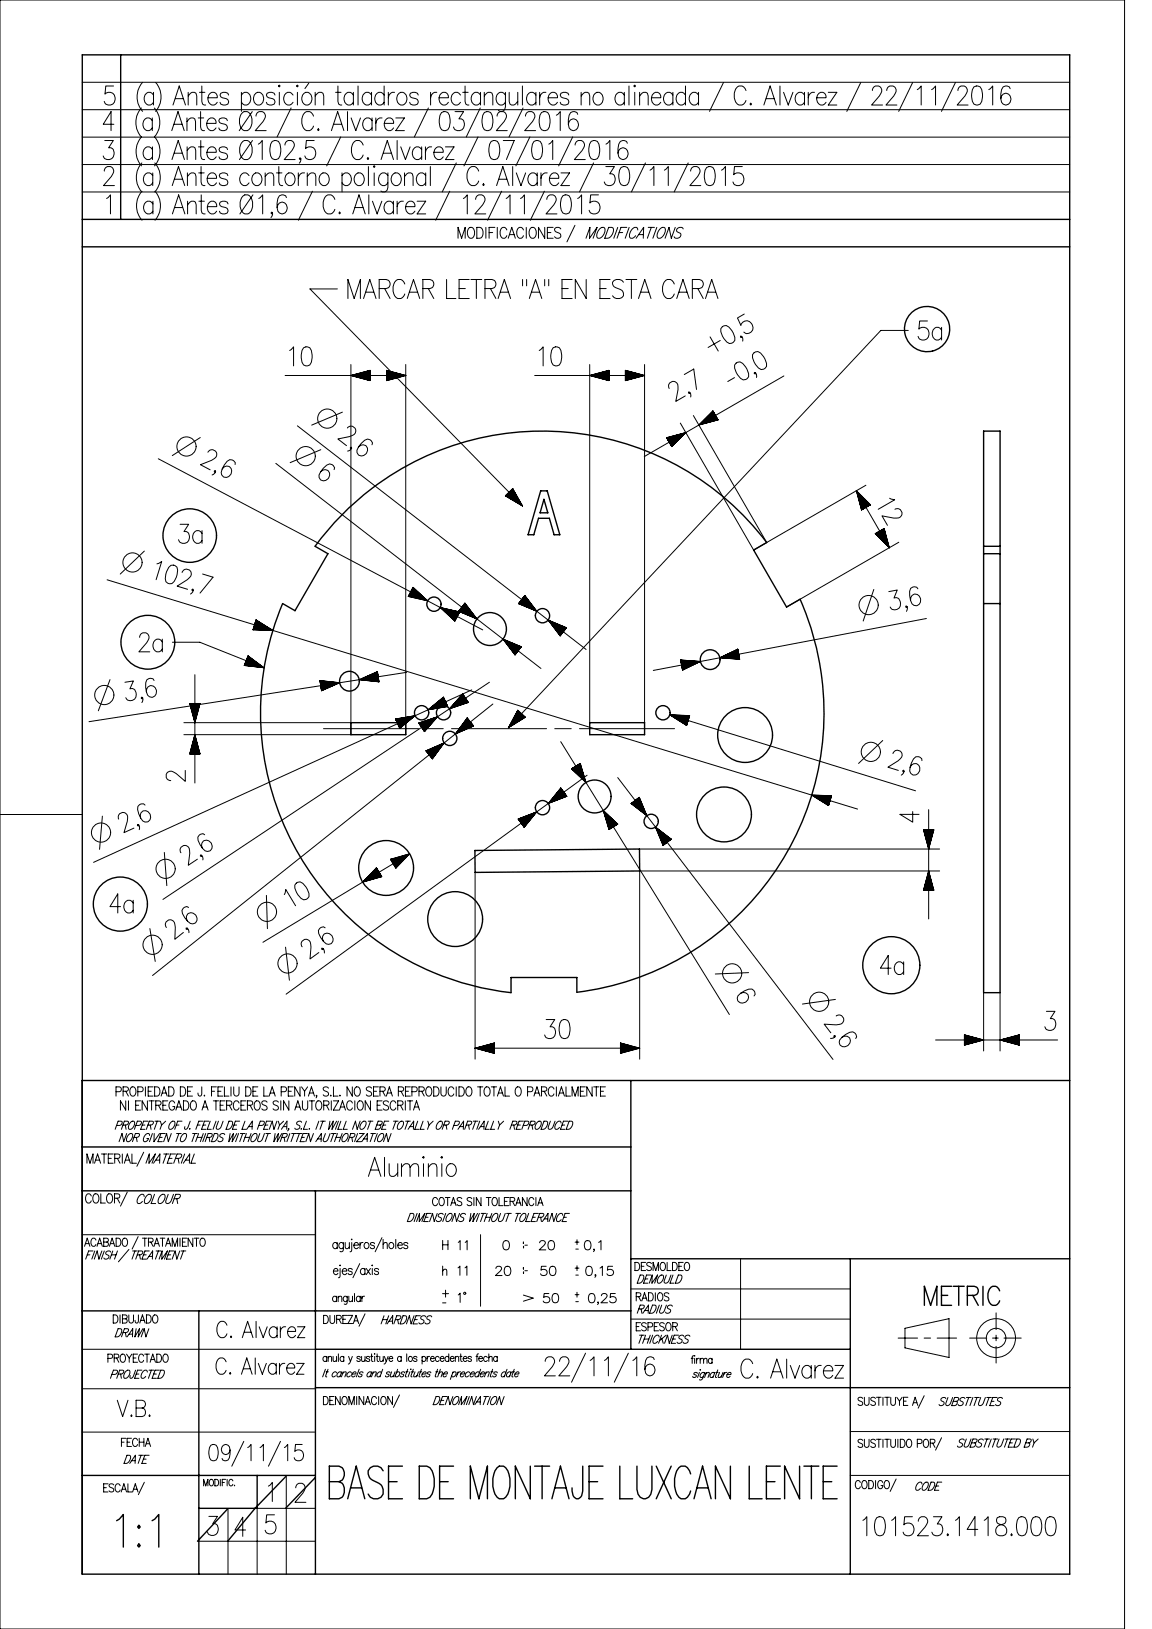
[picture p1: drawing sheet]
<svg xmlns="http://www.w3.org/2000/svg" width="210mm" height="297mm" viewBox="0 0 210 297" stroke-linecap="round" stroke-linejoin="round" font-family="sans-serif">
<g fill="none" stroke="#000" stroke-width=".18">
<path d="M0 0h205v297h-205zM15 15h180M20.7 15.7h-1.4l-.2 1.5a1.15 1.15 0 0 1 1.9 .5 1.15 1.15 0 0 1-1.3 1.4l-.4-.1-.3-.5M25.8 19.7a4 4 0 0 0 0 5.3M26 15a4 4 0 0 0 0 5.3M28 17.3a.9 .9 0 0 0-1.1-.4 .9 .9 0 0 0-.6 .9 .95 .95 0 0 0 .5 1.2 .95 .95 0 0 0 1.2-.3M28 16.8v2.3M28.1 19.7a4 4 0 0 1 0 5.3M28.4 15a4 4 0 0 1 0 5.3M31.5 19.1l1.2-3.4 1.1 3.4M32 18h1.4M34.3 17.5l.7-.7h.4l.3 .2 .2 .5v1.6"/>
<path d="M34.3 16.8v2.3M36.4 16.8h1M36.8 15.7v2.8l.1 .5 .6 .1M37.9 17.8h1.7a.82 .82 0 0 0-.5-.9 .82 .82 0 0 0-1.1 .4 1.16 1.16 0 0 0 0 1.2 1.16 1.16 0 0 0 1 .6l.6-.4M41.7 17.3a.85 .85 0 0 0-.8-.5 .85 .85 0 0 0-.8 .5l.2 .4 .9 .3a.62 .62 0 0 1 .3 1 .92 .92 0 0 1-1.4-.3M44 17.3a.9 .9 0 0 1 1.1-.4 .9 .9 0 0 1 .6 .9 .95 .95 0 0 1-.5 1.2 .95 .95 0 0 1-1.2-.3M44 16.8v3.5M46.6 17a.98 .98 0 0 1 1.2 .1 .98 .98 0 0 1 .3 1.1 .93 .93 0 0 1-1 1 .93 .93 0 0 1-.9-1l.2-.9zM50.1 17.3a.85 .85 0 0 0-.8-.5 .85 .85 0 0 0-.7 .5l.1 .4 1 .3a.62 .62 0 0 1 .3 1 .92 .92 0 0 1-1.4-.3M50.9 15.5l.2 .2-.2 .1-.1-.1zM50.9 16.8v2.3M53.1 19.7l-2.6 5.3"/>
<path d="M53.4 17.3a.9 .9 0 0 0-1-.4 .9 .9 0 0 0-.7 .9 .95 .95 0 0 0 .5 1.2 .95 .95 0 0 0 1.2-.3M54.2 15.5l.2 .2-.2 .1-.1-.1zM54.2 16.8v2.3M55.4 17a.98 .98 0 0 1 1.2 .1 .98 .98 0 0 1 .3 1.1 .93 .93 0 0 1-1 1 .93 .93 0 0 1-.9-1l.2-.9zM56.3 15.2l-.7 1M57.5 17.5l.7-.7h.4l.3 .2 .1 .5v1.6M57.5 16.8v2.3M61.2 16.8h1M61.6 15.7v2.8l.1 .5 .6 .1M64.4 17.3a.9 .9 0 0 0-1-.4 .9 .9 0 0 0-.7 .9 .95 .95 0 0 0 .5 1.2 .95 .95 0 0 0 1.2-.3M64.4 16.8v2.3M65.3 15.7v3.4"/>
<path d="M67.7 17.3a.9 .9 0 0 0-1-.4 .9 .9 0 0 0-.7 .9 .95 .95 0 0 0 .5 1.2 .95 .95 0 0 0 1.2-.3M67.7 16.8v2.3M70 17.3a.9 .9 0 0 0-1-.4 .9 .9 0 0 0-.7 .9 .95 .95 0 0 0 .5 1.2 .95 .95 0 0 0 1.2-.3M70 15.7v3.4M70.8 16.8v2.3M71.9 16.8a.99 .99 0 0 0-1.1 1M72.8 17a.98 .98 0 0 1 1.1 .1 .98 .98 0 0 1 .3 1.1 .93 .93 0 0 1-.9 1 .93 .93 0 0 1-1-1l.2-.9zM76.2 17.3a.85 .85 0 0 0-.7-.5 .85 .85 0 0 0-.8 .5l.1 .4 1 .3a.62 .62 0 0 1 .3 1 .92 .92 0 0 1-1.4-.3M78.1 19.7l-2.6 5.3M78.5 16.8v2.3M79.6 16.8a.99 .99 0 0 0-1.1 1M80 17.8h1.7a.82 .82 0 0 0-.5-.9 .82 .82 0 0 0-1 .4 1.16 1.16 0 0 0-.1 1.2 1.16 1.16 0 0 0 1.1 .6l.5-.4"/>
<path d="M83.9 17.3a.9 .9 0 0 0-1-.4 .9 .9 0 0 0-.7 .9 .95 .95 0 0 0 .5 1.2 .95 .95 0 0 0 1.2-.3M84.3 16.8h1M84.8 15.7v2.8l.1 .5 .6 .1M87.6 19.7l-2.6 5.3M87.6 17.3a.9 .9 0 0 0-1.1-.4 .9 .9 0 0 0-.6 .9 .95 .95 0 0 0 .5 1.2 .95 .95 0 0 0 1.2-.3M87.6 16.8v2.3M88.3 17.5l.7-.7h.4l.3 .2 .1 .5v1.6M88.3 16.8v2.3M92.1 16.8v2.7l-.1 .5a.74 .74 0 0 1-1.1 .1M92.1 17.3a.9 .9 0 0 0-1-.4 .9 .9 0 0 0-.7 .9 .95 .95 0 0 0 .5 1.2 .95 .95 0 0 0 1.2-.3M92.8 16.8v1.7l.2 .5 .2 .1h.5l.7-.6M94.4 16.8v2.3"/>
<path d="M95.2 15.7v3.4M95.3 19.7l-2.5 5.3M97.7 17.3a.9 .9 0 0 0-1.1-.4 .9 .9 0 0 0-.6 .9 .95 .95 0 0 0 .5 1.2 .95 .95 0 0 0 1.2-.3M97.7 16.8v2.3M98.4 16.8v2.3M99.5 16.8a.99 .99 0 0 0-1.1 1M99.9 17.8h1.7a.82 .82 0 0 0-.5-.9 .82 .82 0 0 0-1 .4 1.16 1.16 0 0 0-.1 1.2 1.16 1.16 0 0 0 1.1 .6l.5-.4M103.7 17.3a.85 .85 0 0 0-.8-.5 .85 .85 0 0 0-.8 .5l.2 .4 1 .3a.62 .62 0 0 1 .2 1 .92 .92 0 0 1-1.4-.3M105.9 17.5l.7-.7h.5l.3 .2 .1 .5v1.6M105.9 16.8v2.3M108.5 17a.98 .98 0 0 1 1.1 .1 .98 .98 0 0 1 .3 1.1 .93 .93 0 0 1-.9 1 .93 .93 0 0 1-.9-1l.1-.9zM113.8 17.3a.9 .9 0 0 0-1.1-.4 .9 .9 0 0 0-.6 .9 .95 .95 0 0 0 .5 1.2 .95 .95 0 0 0 1.2-.3"/>
<path d="M113.8 16.8v2.3M114.7 15.7v3.4M115.7 15.5l.2 .2-.2 .1-.1-.1zM115.7 16.8v2.3M116.6 17.5l.7-.7h.4l.3 .2 .2 .5v1.6M116.6 16.8v2.3M118.8 17.8h1.7a.82 .82 0 0 0-.6-.9 .82 .82 0 0 0-1 .4 1.16 1.16 0 0 0-.1 1.2 1.16 1.16 0 0 0 1.1 .6l.6-.4M122.7 17.3a.9 .9 0 0 0-1.1-.4 .9 .9 0 0 0-.6 .9 .95 .95 0 0 0 .4 1.2 .95 .95 0 0 0 1.3-.3M122.7 16.8v2.3M125 17.3a.9 .9 0 0 0-1.1-.4 .9 .9 0 0 0-.6 .9 .95 .95 0 0 0 .4 1.2 .95 .95 0 0 0 1.3-.3M125 15.7v3.4M127.3 17.3a.9 .9 0 0 0-1-.4 .9 .9 0 0 0-.7 .9 .95 .95 0 0 0 .5 1.2 .95 .95 0 0 0 1.2-.3"/>
<path d="M127.3 16.8v2.3M131.9 15l-2.6 5.3M136 16.5a1 1 0 0 0-1-.9 1 1 0 0 0-1 .9 2.1 2.1 0 0 0 .7 2.6 1.06 1.06 0 0 0 1.3-.8M136.9 18.8l.1 .2-.1 .1-.2-.1zM139.2 19.1l1.2-3.4 1.1 3.4M139.7 18h1.4M142.2 15.7v3.4M142.8 16.8l.9 2.3 .8-2.3M146.7 17.3a.9 .9 0 0 0-1.1-.4 .9 .9 0 0 0-.7 .9 .95 .95 0 0 0 .5 1.2 .95 .95 0 0 0 1.3-.3M146.7 16.8v2.3M147.3 16.8v2.3M148.5 16.8a.99 .99 0 0 0-1.2 1"/>
<path d="M148.9 17.8h1.7a.82 .82 0 0 0-.6-.9 .82 .82 0 0 0-1 .4 1.16 1.16 0 0 0 0 1.2 1.16 1.16 0 0 0 1 .6l.6-.4M151 16.8h1.5l-1.5 2.3h1.5M156.9 15l-2.5 5.3M159 16.5a.85 .85 0 0 1 .6-.8h.6a.88 .88 0 0 1 .4 1.3l-1.7 2.1h2M161.6 16.5a.85 .85 0 0 1 .6-.8h.6a.88 .88 0 0 1 .4 1.3l-1.7 2.1h2M166.4 15l-2.6 5.3M167.2 16.3l.7-.6v3.4M169.8 16.3l.7-.6v3.4M174.2 15l-2.6 5.3M174.6 16.5a.85 .85 0 0 1 .6-.8h.6a.88 .88 0 0 1 .4 1.3l-1.7 2.1h2M177.5 15.8l.5-.1 .7 .1a3 3 0 0 1 0 3.2l-.4 .1-.8-.1a3 3 0 0 1 0-3.2zM180.2 16.3l.8-.6v3.4"/>
<path d="M184.1 16.2a.81 .81 0 0 0-1.2-.4 3.6 3.6 0 0 0-.3 2.9 .97 .97 0 0 0 1.4 .2 .97 .97 0 0 0 .1-1.4 .9 .9 0 0 0-1-.5 .9 .9 0 0 0-.7 1M15 35h180M15 20h180M15 30h180M15 25h180M19 31.2a.85 .85 0 0 1 .6-.8h.5a.88 .88 0 0 1 .5 1.3l-1.7 2.1h2M19.1 25.6h1.6l-.9 1.3h.4a1.12 1.12 0 0 1 .5 1.7 1.12 1.12 0 0 1-1.7 .2l-.2-.4M19.4 36.2l.7-.7v3.5M20.8 22.7h-2l1.4-2.4v3.5M25.8 25a4 4 0 0 0 0 5.2M25.9 29.7a4 4 0 0 0 0 5.3M25.9 34.9a4 4 0 0 0 0 5.3"/>
<path d="M27.8 22a.9 .9 0 0 0-1.1-.5 .9 .9 0 0 0-.6 1 .95 .95 0 0 0 .4 1.2 .95 .95 0 0 0 1.3-.4M27.8 21.5v2.3M27.8 27.3a.9 .9 0 0 0-1.1-.5 .9 .9 0 0 0-.6 1 .95 .95 0 0 0 .5 1.2 .95 .95 0 0 0 1.2-.4M27.8 26.8v2.3M27.8 32a.9 .9 0 0 0-1-.5 .9 .9 0 0 0-.7 1 .95 .95 0 0 0 .5 1.2 .95 .95 0 0 0 1.2-.4M27.8 31.5v2.3M27.9 37.2a.9 .9 0 0 0-1.1-.5 .9 .9 0 0 0-.6 1 .95 .95 0 0 0 .5 1.2 .95 .95 0 0 0 1.2-.4M27.9 36.7v2.3M28.2 25a4 4 0 0 1 0 5.2M28.2 29.7a4 4 0 0 1 0 5.3M28.2 34.9a4 4 0 0 1 0 5.3M31.3 23.8l1.1-3.5 1.2 3.5"/>
<path d="M31.3 29.1l1.2-3.5 1.1 3.5M31.4 33.8l1.1-3.4 1.2 3.4M31.4 39l1.2-3.5 1.1 3.5M31.7 22.7h1.5M31.8 27.9h1.4M31.8 32.7h1.4M31.9 37.8h1.4M34.1 22.2l.7-.7h.4l.3 .2 .1 .5v1.6M34.1 21.5v2.3M34.1 27.4l.7-.6h.5l.2 .1 .2 .5v1.7M34.1 26.8v2.3M34.2 32.2l.7-.7h.4l.3 .2 .1 .5v1.6"/>
<path d="M34.2 31.5v2.3M34.2 37.3l.7-.6h.4l.3 .2 .2 .4v1.7M34.2 36.7v2.3M36.1 21.5h1M36.2 26.8h1M36.2 31.5h1M36.3 36.7h1M36.6 20.3v2.9l.1 .5 .6 .1M36.6 25.6v2.8l.1 .5 .6 .2M36.7 30.4v2.8l.1 .5 .6 .1M36.7 35.5v2.8l.1 .5 .6 .2M37.7 22.5h1.7a.82 .82 0 0 0-.6-1 .82 .82 0 0 0-1 .5 1.16 1.16 0 0 0 0 1.2 1.16 1.16 0 0 0 1 .6l.6-.5"/>
<path d="M37.7 27.8h1.7a.82 .82 0 0 0-.5-1 .82 .82 0 0 0-1 .5 1.16 1.16 0 0 0-.1 1.2 1.16 1.16 0 0 0 1.1 .6l.5-.5M37.8 32.5h1.7a.82 .82 0 0 0-.6-1 .82 .82 0 0 0-1 .5 1.16 1.16 0 0 0-.1 1.2 1.16 1.16 0 0 0 1.1 .6l.6-.5M37.8 37.7h1.7a.82 .82 0 0 0-.6-1 .82 .82 0 0 0-1 .5 1.16 1.16 0 0 0 0 1.2 1.16 1.16 0 0 0 1 .6l.6-.5M41.4 22a.85 .85 0 0 0-.7-.5 .85 .85 0 0 0-.8 .5l.1 .3 1 .4a.62 .62 0 0 1 .3 1 .92 .92 0 0 1-1.4-.4M41.5 27.3a.85 .85 0 0 0-.8-.6 .85 .85 0 0 0-.8 .6l.2 .3 1 .3a.62 .62 0 0 1 .2 1 .92 .92 0 0 1-1.4-.3M41.5 32a.85 .85 0 0 0-.7-.5 .85 .85 0 0 0-.8 .5l.1 .3 1 .4a.62 .62 0 0 1 .3 1 .92 .92 0 0 1-1.4-.4M41.6 37.2a.85 .85 0 0 0-.8-.5 .85 .85 0 0 0-.8 .5l.1 .3 1 .3a.62 .62 0 0 1 .3 1 .92 .92 0 0 1-1.4-.3M44.2 20.5l.3-.2a1.22 1.22 0 0 1 1.4 1.4 2.04 2.04 0 0 1-.8 2.1 1.22 1.22 0 0 1-1.4-1.3 2.3 2.3 0 0 1 .5-2zM44.3 25.8l.2-.2a1.22 1.22 0 0 1 1.5 1.3 2.04 2.04 0 0 1-.9 2.2 1.22 1.22 0 0 1-1.4-1.3 2.3 2.3 0 0 1 .6-2zM44.3 35.7l.3-.2a1.22 1.22 0 0 1 1.4 1.4 2.04 2.04 0 0 1-.8 2.1 1.22 1.22 0 0 1-1.4-1.3 2.3 2.3 0 0 1 .5-2zM45.4 32a.9 .9 0 0 0-1.1-.5 .9 .9 0 0 0-.6 1 .95 .95 0 0 0 .5 1.2 .95 .95 0 0 0 1.2-.4M46 20.3l-2.4 3.5"/>
<path d="M46 25.6l-2.4 3.5M46.1 35.5l-2.4 3.5M46.3 31.7a.98 .98 0 0 1 1.1 .1 .98 .98 0 0 1 .3 1 .93 .93 0 0 1-.9 1.1 .93 .93 0 0 1-.9-1.1l.1-.8zM46.7 21.2a.85 .85 0 0 1 .5-.9h.6a.88 .88 0 0 1 .4 1.4l-1.7 2.1h2M47.1 26.3l.7-.7v3.5M47.2 36.2l.7-.7v3.5M48.3 32.2l.8-.7h.4l.3 .2 .1 .5v1.6M48.3 31.5v2.3M49.6 25.8l.5-.2 .7 .2a3 3 0 0 1 0 3.1l-.5 .2-.7-.2a3 3 0 0 1 0-3.1zM49.7 38.8l-.2 .2-.1-.2 .1-.1a.7 .7 0 0 1-.1 1M50.4 31.5h1M50.8 30.4v2.8l.2 .5 .5 .1"/>
<path d="M51.9 26.4a.85 .85 0 0 1 .6-.8h.6a.88 .88 0 0 1 .4 1.3l-1.7 2.2h2M52.2 36a.81 .81 0 0 0-1.3-.3 3.6 3.6 0 0 0-.2 2.8 .97 .97 0 0 0 1.3 .3 .97 .97 0 0 0 .2-1.5 .9 .9 0 0 0-1-.4 .9 .9 0 0 0-.7 .9M52.4 31.7a.98 .98 0 0 1 1.1 .1 .98 .98 0 0 1 .3 1 .93 .93 0 0 1-.9 1.1 .93 .93 0 0 1-1-1.1l.2-.8zM54.4 31.5v2.3M54.8 28.9l-.1 .2-.1-.2 .1-.1a.7 .7 0 0 1-.1 1M55.5 31.5a.99 .99 0 0 0-1.1 1M56 32.2l.7-.7h.4l.3 .2 .2 .5v1.6M56 31.5v2.3M57 34.9l-2.6 5.3M57.2 21.2a1 1 0 0 0-1-.9 1 1 0 0 0-1 .9 2.1 2.1 0 0 0 .7 2.6 1.06 1.06 0 0 0 1.3-.8M57.3 25.6h-1.5l-.1 1.5a1.15 1.15 0 0 1 1.9 .5 1.15 1.15 0 0 1-1.3 1.5l-.5-.2-.2-.5M58 23.5l.2 .2-.2 .1-.1-.1z"/>
<path d="M58.6 31.7a.98 .98 0 0 1 1.1 .1 .98 .98 0 0 1 .3 1 .93 .93 0 0 1-.9 1.1 .93 .93 0 0 1-.9-1.1l.1-.8zM60.4 23.8l1.2-3.5 1.1 3.5M60.8 22.7h1.5M61 36.4a1 1 0 0 0-1-.9 1 1 0 0 0-.9 .9 2.1 2.1 0 0 0 .7 2.6 1.05 1.05 0 0 0 1.2-.8M61.9 38.7l.2 .1-.2 .2-.1-.2zM62.1 25l-2.5 5.2M62.3 32a.9 .9 0 0 1 1.1-.5 .9 .9 0 0 1 .7 1 .95 .95 0 0 1-.5 1.2 .95 .95 0 0 1-1.3-.4M62.3 31.5v3.5M63.3 20.3v3.5M64 21.5l.9 2.3 .8-2.3M64.3 39l1.1-3.5 1.2 3.5M64.7 37.8h1.5"/>
<path d="M65 31.7a.98 .98 0 0 1 1.1 .1 .98 .98 0 0 1 .3 1 .93 .93 0 0 1-.9 1.1 .93 .93 0 0 1-.9-1.1l.1-.8zM66.2 26.4a1 1 0 0 0-1-.8 1 1 0 0 0-1 .8 2.1 2.1 0 0 0 .7 2.7 1.06 1.06 0 0 0 1.3-.8M67.1 28.8l.1 .1-.1 .2-.2-.2zM67.2 30.4v3.4M67.2 35.5v3.5M67.8 22a.9 .9 0 0 0-1-.5 .9 .9 0 0 0-.7 1 .95 .95 0 0 0 .5 1.2 .95 .95 0 0 0 1.2-.4M67.8 21.5v2.3M67.9 36.7l.8 2.3 .9-2.3M68.2 30.2l.2 .2-.2 .1-.1-.1zM68.2 31.5v2.3M68.5 21.5v2.3M69.5 29.1l1.1-3.5 1.1 3.5"/>
<path d="M69.6 21.5a.99 .99 0 0 0-1.1 1M69.9 27.9h1.4M70 22.5h1.8a.82 .82 0 0 0-.6-1 .82 .82 0 0 0-1 .5 1.16 1.16 0 0 0-.1 1.2 1.16 1.16 0 0 0 1.1 .6l.6-.5M70.7 31.5v2.7l-.1 .5a.74 .74 0 0 1-1.2 .1M70.7 32a.9 .9 0 0 0-1.1-.5 .9 .9 0 0 0-.6 1 .95 .95 0 0 0 .5 1.2 .95 .95 0 0 0 1.2-.4M71.7 37.2a.9 .9 0 0 0-1.1-.5 .9 .9 0 0 0-.6 1 .95 .95 0 0 0 .5 1.2 .95 .95 0 0 0 1.2-.4M71.7 36.7v2.3M71.7 31.7a.98 .98 0 0 1 1.1 .1 .98 .98 0 0 1 .3 1 .93 .93 0 0 1-.9 1.1 .93 .93 0 0 1-.9-1.1l.1-.8zM72.2 21.5h1.5l-1.5 2.3h1.5M72.4 36.7v2.3M72.4 25.6v3.5M73.1 26.8l.8 2.3 .9-2.3"/>
<path d="M73.5 36.7a.99 .99 0 0 0-1.1 1M73.7 32.2l.8-.7h.4l.3 .2 .1 .5v1.6M73.7 31.5v2.3M73.9 37.7h1.7a.82 .82 0 0 0-.5-1 .82 .82 0 0 0-1 .5 1.16 1.16 0 0 0-.1 1.2 1.16 1.16 0 0 0 1.1 .6l.5-.5M76 36.7h1.6l-1.6 2.3h1.6M76.9 27.3a.9 .9 0 0 0-1.1-.5 .9 .9 0 0 0-.6 1 .95 .95 0 0 0 .4 1.2 .95 .95 0 0 0 1.3-.4M76.9 26.8v2.3M77.6 26.8v2.3M77.6 32a.9 .9 0 0 0-1.1-.5 .9 .9 0 0 0-.6 1 .95 .95 0 0 0 .5 1.2 .95 .95 0 0 0 1.2-.4M77.6 31.5v2.3M78.4 30.4v3.4M78.7 26.8a.99 .99 0 0 0-1.1 1"/>
<path d="M79.1 27.8h1.7a.82 .82 0 0 0-.6-1 .82 .82 0 0 0-1 .5 1.16 1.16 0 0 0 0 1.2 1.16 1.16 0 0 0 1 .6l.6-.5M80.5 20.5l.4-.2 .7 .2a3 3 0 0 1 0 3.2l-.4 .1-.7-.1a3 3 0 0 1 0-3.2zM81.2 26.8h1.6l-1.6 2.3h1.6M82 34.9l-2.6 5.3M82.9 20.3h1.6l-.8 1.4h.4a1.12 1.12 0 0 1 .4 1.6 1.12 1.12 0 0 1-1.7 .2l-.1-.3M83.2 29.7l-2.6 5.3M84.5 36.2l.7-.7v3.5M86.7 36.4a.85 .85 0 0 1 .6-.9h.5a.88 .88 0 0 1 .5 1.4l-1.7 2.1h2M87.1 25l-2.5 5.2M87.3 31.2a1 1 0 0 0-1-.9 1 1 0 0 0-1 .9 2.1 2.1 0 0 0 .7 2.6 1.06 1.06 0 0 0 1.3-.8M88.1 33.5l.2 .2-.2 .1-.1-.1zM88.3 20.5l.4-.2 .7 .2a3 3 0 0 1 0 3.2l-.4 .1-.7-.1a3 3 0 0 1 0-3.2z"/>
<path d="M89.5 25.8l.5-.2 .7 .2a3 3 0 0 1 0 3.1l-.4 .2-.8-.2a3 3 0 0 1 0-3.1zM90.5 33.8l1.2-3.4 1.1 3.4M90.6 21.2a.85 .85 0 0 1 .6-.9h.6a.88 .88 0 0 1 .4 1.4l-1.7 2.1h2M91 32.7h1.4M91.4 34.9l-2.5 5.3M91.7 25.6h2l-1.4 3.5M92.3 36.2l.7-.7v3.5M93.5 30.4v3.4M94.1 31.5l.9 2.3 .8-2.3M94.9 36.2l.7-.7v3.5M95.8 21.2a.85 .85 0 0 1 .6-.9h.5a.88 .88 0 0 1 .5 1.4l-1.7 2.1h1.9M96.6 25l-2.6 5.2"/>
<path d="M97.3 25.8l.5-.2 .7 .2a3 3 0 0 1 0 3.1l-.5 .2-.7-.2a3 3 0 0 1 0-3.1zM97.9 32a.9 .9 0 0 0-1-.5 .9 .9 0 0 0-.7 1 .95 .95 0 0 0 .5 1.2 .95 .95 0 0 0 1.2-.4M97.9 31.5v2.3M98.6 31.5v2.3M98.7 20.5l.4-.2 .7 .2a3 3 0 0 1 0 3.2l-.4 .1-.7-.1a3 3 0 0 1 0-3.2zM99.2 34.9l-2.5 5.3M99.7 36.4a.85 .85 0 0 1 .5-.9h.6a.88 .88 0 0 1 .4 1.4l-1.7 2.1h2M99.8 31.5a.99 .99 0 0 0-1.2 1M100 26.3l.8-.7v3.5M100.2 32.5h1.7a.82 .82 0 0 0-.6-1 .82 .82 0 0 0-1 .5 1.16 1.16 0 0 0-.1 1.2 1.16 1.16 0 0 0 1.1 .6l.6-.5M101.4 21l.7-.7v3.5M102.3 31.5h1.5l-1.5 2.3h1.5"/>
<path d="M102.6 35.7l.4-.2 .7 .2a3 3 0 0 1 0 3.1l-.4 .2-.7-.2a3 3 0 0 1 0-3.1zM104.4 25l-2.6 5.2M104.8 26.4a.85 .85 0 0 1 .6-.8h.6a.88 .88 0 0 1 .4 1.3l-1.7 2.2h2M105.3 36.2l.7-.7v3.5M105.3 20.8a.81 .81 0 0 0-1.3-.3 3.6 3.6 0 0 0-.3 2.8 .97 .97 0 0 0 1.4 .3 .97 .97 0 0 0 .2-1.4 .9 .9 0 0 0-1-.5 .9 .9 0 0 0-.7 1M107.8 25.8l.4-.2 .7 .2a3 3 0 0 1 0 3.1l-.4 .2-.7-.2a3 3 0 0 1 0-3.1zM108.2 29.7l-2.6 5.3M109.1 35.5h-1.4l-.2 1.5a1.15 1.15 0 0 1 1.9 .5 1.15 1.15 0 0 1-1.3 1.5l-.4-.2-.3-.5M110.4 30.4h1.6l-.9 1.3h.5a1.12 1.12 0 0 1 .4 1.6 1.12 1.12 0 0 1-1.7 .2l-.1-.3M110.5 26.3l.7-.7v3.5M113.2 30.5l.4-.1 .8 .1a3 3 0 0 1 0 3.2l-.5 .1-.7-.1a3 3 0 0 1 0-3.2zM114.4 26.1a.81 .81 0 0 0-1.3-.3 3.6 3.6 0 0 0-.3 2.8 .97 .97 0 0 0 1.4 .2 .97 .97 0 0 0 .2-1.4 .9 .9 0 0 0-1.1-.4 .9 .9 0 0 0-.6 .9"/>
<path d="M117.7 29.7l-2.6 5.3M118.5 31l.7-.6v3.4M121.1 31l.7-.6v3.4M125.5 29.7l-2.6 5.3M125.9 31.2a.85 .85 0 0 1 .6-.8h.5a.88 .88 0 0 1 .5 1.3l-1.7 2.1h1.9M128.8 30.5l.4-.1 .8 .1a3 3 0 0 1 0 3.2l-.5 .1-.7-.1a3 3 0 0 1 0-3.2zM131.5 31l.7-.6v3.4M135.3 30.4h-1.4l-.1 1.5a1.15 1.15 0 0 1 1.8 .5 1.15 1.15 0 0 1-1.3 1.4l-.4-.1-.3-.5M61.5 52.7h-5l38.7 39.6M63.4 54.4v-3.4l1.2 3.4 1.1-3.4v3.4M66.3 54.4l1.1-3.4 1.1 3.4M66.7 53.3h1.4"/>
<path d="M69.1 52.6h1.3a.83 .83 0 0 0 .7-.8 .83 .83 0 0 0-.7-.8h-1.3v3.4M70.1 52.6l1 1.8M73.8 51.8a1 1 0 0 0-1-.9 1 1 0 0 0-1 .9 2.1 2.1 0 0 0 .7 2.6 1.06 1.06 0 0 0 1.3-.8M74.2 54.4l1.2-3.4 1.1 3.4M74.7 53.3h1.4M77.1 52.6h1.3a.83 .83 0 0 0 .7-.8 .83 .83 0 0 0-.7-.8h-1.3v3.4M78.1 52.6l1 1.8M81.4 51v3.4h1.7M83.5 43.4v-1.9l.6 1.9 .7-1.9v1.9M83.7 52.6h1.1M85.5 41.6l.2-.1a.94 .94 0 0 1 .7 1.5 .63 .63 0 0 1-.7 .4 .63 .63 0 0 1-.5-.7 1.31 1.31 0 0 1 .3-1.1zM85.5 51h-1.8v3.4h1.8"/>
<path d="M85.8 51h2M86.8 51v3.4M86.9 41.5a1.04 1.04 0 0 1 1.1 .5 1.04 1.04 0 0 1-.1 1.2l-.4 .2h-.6zM88.4 52.6h1.3a.83 .83 0 0 0 .7-.8 .83 .83 0 0 0-.7-.8h-1.3v3.4M88.6 41.5v1.9M89.2 42.4h.6M89.4 52.6l1 1.8M90.2 41.5h-1v1.9M90.7 41.5v1.9M90.8 54.4l1.1-3.4 1.2 3.4M91.2 53.3h1.4M92.4 41.9a.63 .63 0 0 0-.8-.4 .63 .63 0 0 0-.4 .7 .88 .88 0 0 0 .8 1.2l.4-.4"/>
<path d="M92.6 43.4l.7-1.9 .6 1.9M92.9 42.8h.8M95.3 51v1.1M95.4 41.9a.63 .63 0 0 0-.7-.4 .63 .63 0 0 0-.5 .7 .88 .88 0 0 0 .8 1.2l.4-.4M95.9 41.5v1.9M96 51v1.1M96.5 54.4l1.1-3.4 1.2 3.4M96.8 41.6l.1-.1a.94 .94 0 0 1 .8 1.5 .63 .63 0 0 1-.8 .4 .63 .63 0 0 1-.4-.7 1.31 1.31 0 0 1 .3-1.1zM96.9 53.3h1.4M99.3 51v1.1M99.3 41.5v1.9l-1.1-1.9v1.9M99.8 42.4h.6"/>
<path d="M100 51v1.1M100.8 41.5h-1v1.9h1M102.2 41.7a.61 .61 0 0 0-.6-.3 .61 .61 0 0 0-.5 .5l.2 .3 .6 .3a.49 .49 0 0 1 .3 .5 .49 .49 0 0 1-.4 .4l-.5-.1-.2-.1M102.4 52.6h1.2M104.3 51h-1.9v3.4h1.9M104.8 41.1l-1.5 3M106.8 43.4l.7-1.9v1.9l1.3-1.9-.7 1.9M106.9 51v3.4l-2-3.4v3.4M109.3 41.7a.56 .56 0 0 1 1 0 1.48 1.48 0 0 1-1.3 1.7 1.05 1.05 0 0 1 .2-1.5zM109.4 52.6h1.1M111 41.5h.5a.94 .94 0 0 1 0 1.5 1.06 1.06 0 0 1-1.3 .4zM111.2 51h-1.8v3.4h1.8"/>
<path d="M112.6 41.5l-.7 1.9M112.9 42.4h.6M113.7 51.5a1.2 1.2 0 0 0-2 0 .89 .89 0 0 0 .5 .9l.9 .4a.85 .85 0 0 1 .6 .9 .85 .85 0 0 1-.8 .7h-.5l-.5-.1-.2-.4M114.1 51h2M114.3 41.5h-1.1l-.7 1.9M114.7 41.5l-.7 1.9M115.1 51v3.4M116 43.4l1.3-1.9v1.9M116.3 41.9l-.2-.3a.91 .91 0 0 0-1.2 .6 .94 .94 0 0 0 .1 1.2 .9 .9 0 0 0 .9-.4M116.4 54.4l1.1-3.4 1.2 3.4M116.4 42.8h.9M116.8 53.3h1.4"/>
<path d="M118.2 41.5h1.1M118.7 41.5l-.7 1.9M119.7 41.5l-.7 1.9M120.3 41.7a.56 .56 0 0 1 1 0 1.48 1.48 0 0 1-1.3 1.7 1.05 1.05 0 0 1 .2-1.5zM122.9 51.8a1 1 0 0 0-1-.9 1 1 0 0 0-1 .9 2.1 2.1 0 0 0 .7 2.6 1.06 1.06 0 0 0 1.3-.8M123.1 41.5l-.7 1.9-.4-1.9-.8 1.9M123.4 54.4l1.1-3.4 1.1 3.4M123.8 53.3h1.4M124.5 41.7a.63 .63 0 0 0-.7-.2 .63 .63 0 0 0-.4 .7l.7 .4a.66 .66 0 0 1-.4 .8 .66 .66 0 0 1-.8-.2M126.2 52.6h1.3a.83 .83 0 0 0 .7-.8 .83 .83 0 0 0-.7-.8h-1.3v3.4M127.2 52.6l1 1.8M128.6 54.4l1.1-3.4 1.2 3.4"/>
<path d="M129 53.3h1.5M131.7 59.6l.7-.3a3 3 0 0 1 1.6 2.8l-.3 .3-.7 .2a3 3 0 0 1-1.6-2.7zM135.7 57.3l-1.3 .7 .7 1.3a1.15 1.15 0 0 1 1.9-.5 1.15 1.15 0 0 1-.5 2h-.4l-.5-.3M169.1 58.5h-1.5l-.1 1.5a1.15 1.15 0 0 1 1.9 .5 1.15 1.15 0 0 1-1.3 1.5l-.5-.2-.2-.5M171.6 59.7v2.3M36.5 79.8l-5.1 3.3M52 68.5h22M52.8 63.9l.7-.7v3.5M54.2 77.6l52.6 40.8M55.3 63.4l.5-.2 .7 .2a3 3 0 0 1 0 3.1l-.5 .2-.7-.2a3 3 0 0 1 0-3.1zM62.4 75.1l-5.6 2.4M63.3 78a.85 .85 0 0 1 1-.3l.4 .4a.88 .88 0 0 1-.4 1.3l-2.7 .6 1.6 1.3"/>
<path d="M64 66.5v67.4h-30.5M64 68.5l3.5-1v1.9zM64.2 68.5h3.3M64.2 68.4h3.3M64.3 68.6h3.2M64.3 68.4h3.2M64.5 68.6h3M64.5 68.3h3M64.7 68.7h2.8M64.7 68.3h2.8M64.9 68.7h2.6M64.9 68.2h2.6"/>
<path d="M65.1 68.8h2.4M65.1 68.2h2.4M65.3 68.8h2.2M65.3 68.1h2.2M65.5 68.9h2M65.5 68.1h2M65.7 68.9h1.8M65.7 68h1.8M65.9 69h1.6M65.9 68h1.6M66.1 69h1.4M66.1 67.9h1.4"/>
<path d="M66.2 69.1h1.3M66.2 67.9h1.3M66.4 69.1h1.1M66.4 67.8h1.1M66.6 69.2h.9M66.6 67.7h.9M66.8 69.2h.7M66.8 67.7h.7M67 69.3h.5M67 67.6h.5M67.2 69.3h.3M67.2 67.6h.3"/>
<path d="M67.4 69.4h.1M67.4 67.5h.1M70.5 69.4h.1M70.5 69.3h.2M70.5 69.3h.4M70.5 69.2h.6M70.5 69.2h.8M70.5 69.1h1M70.5 69.1h1.2M70.5 69h1.4M70.5 69h1.6M70.5 68.9h1.8"/>
<path d="M70.5 68.9h1.9M70.5 68.8h2.1M70.5 68.8h2.3M70.5 68.7h2.5M70.5 68.7h2.7M70.5 68.6h2.9M70.5 68.6h3.1M70.5 68.5h3.3M70.5 67.5h.1M70.5 67.6h.2M70.5 67.6h.4M70.5 67.7h.6"/>
<path d="M70.5 67.7h.8M70.5 67.8h1M70.5 67.9h1.2M70.5 67.9h1.4M70.5 68h1.6M70.5 68h1.8M70.5 68.1h1.9M70.5 68.1h2.1M70.5 68.2h2.3M70.5 68.2h2.5M70.5 68.3h2.7M70.5 68.3h2.9"/>
<path d="M70.5 68.4h3.1M70.5 68.4h3.3M70.5 67.5l3.5 1M70.5 67.5v1.9l3.5-.9M74 66.5v67.4M97.5 68.5h20M98.3 63.9l.7-.7v3.5M100.8 63.4l.5-.2 .7 .2a3 3 0 0 1 0 3.1l-.5 .2-.7-.2a3 3 0 0 1 0-3.1zM107.5 66.5v65.3M107.5 68.5l3.5-1v1.9zM107.7 68.5h3.3M107.7 68.4h3.3"/>
<path d="M107.9 68.6h3.1M107.9 68.4h3.1M108.1 68.6h2.9M108.1 68.3h2.9M108.3 68.7h2.7M108.3 68.3h2.7M108.4 68.7h2.6M108.4 68.2h2.6M108.6 68.8h2.4M108.6 68.2h2.4M108.8 68.8h2.2M108.8 68.1h2.2"/>
<path d="M109 68.9h2M109 68.1h2M109.2 68.9h1.8M109.2 68h1.8M109.4 69h1.6M109.4 68h1.6M109.6 69h1.4M109.6 67.9h1.4M109.8 69.1h1.2M109.8 67.9h1.2M110 69.1h1M110 67.8h1"/>
<path d="M110.2 69.2h.8M110.2 67.7h.8M110.3 69.2h.7M110.3 67.7h.7M110.5 69.3h.5M110.5 67.6h.5M110.7 69.3h.3M110.7 67.6h.3M110.9 69.4h.1M110.9 67.5h.1M114 69.4h.1M114 69.3h.3"/>
<path d="M114 69.3h.5M114 69.2h.7M114 69.2h.8M114 69.1h1M114 69.1h1.2M114 69h1.4M114 69h1.6M114 68.9h1.8M114 68.9h2M114 68.8h2.2M114 68.8h2.4M114 68.7h2.6"/>
<path d="M114 68.7h2.7M114 68.6h2.9M114 68.6h3.1M114 68.5h3.3M114 67.5h.1M114 67.6h.3M114 67.6h.5M114 67.7h.7M114 67.7h.8M114 67.8h1M114 67.9h1.2M114 67.9h1.4"/>
<path d="M114 68h1.6M114 68h1.8M114 68.1h2M114 68.1h2.2M114 68.2h2.4M114 68.2h2.6M114 68.3h2.7M114 68.3h2.9M114 68.4h3.1M114 68.4h3.3M114 67.5l3.5 1M114 67.5v1.9l3.5-.9"/>
<path d="M117.5 66.5v65.3M121.5 79.8l3.5-.9-2.5 2.5zM121.6 79.8h-.1M121.8 79.7l-.2 .2M122 70.8a.85 .85 0 0 1 .1-1l.5-.3a.88 .88 0 0 1 1 1l-.4 2.7 1.7-1M122.2 79.6l-.6 .4 .4-.3M122.4 79.6l-.8 .4M122.6 79.5l-.9 .5M122.7 79.5l-1 .6M122.9 79.4l-1.2 .7M123.1 79.4l-1.4 .8M123.3 79.3l-1.5 .9"/>
<path d="M123.5 79.3l-1.7 1M123.7 79.2l-1.9 1.1M123.9 79.2l-2.1 1.2M123.9 80l-1.7 1M124 77.1l13.4 23.2 20.4-11.8M124 79.8l-1.8 1.1M124.1 79.1l-2.2 1.3M124.2 79.7l-2.1 1.2M124.3 79.1l-2.4 1.3M124.3 79.6l-2.2 1.2M124.4 79l-2.5 1.5M124.5 79.4l-2.4 1.4"/>
<path d="M124.6 79.3l-2.5 1.4M124.6 79l-2.7 1.5M124.7 79.1l-2.7 1.6M124.7 68.3l1.8-1 .5 3.7M124.8 78.9l-2.8 1.7M125 78.9l-3 1.7M125.7 71.5v.2h-.2v-.2a.7 .7 0 0 1 .4 .9M126.4 75.8l13.4 23.1M129.4 61.4l1.5 2.6M130 74.9l.9 1.7-3.5 .9zM130 75h-.1M130 75l-.2 .1"/>
<path d="M130 75l-.4 .3M130 75.1l-.5 .3M130.1 75.1l-.8 .5M130.1 75.2l-.9 .5M130.1 75.2l-1 .6M130.1 75.3l-1.2 .7M130.2 75.3l-1.4 .8M130.2 75.3l-1.6 .9M130.2 75.4l-1.7 1M130.2 75.4l-1.8 1.1M130.3 75.5l-2.1 1.2M130.3 75.5l-2.2 1.3"/>
<path d="M130.3 75.6l-2.3 1.3M130.4 75.6l-2.6 1.5M130.4 75.7l-2.7 1.5M130.4 75.7l-2.9 1.7M130.4 75.7l-3 1.8M130.5 75.8l-2.9 1.6M130.5 75.8l-2.7 1.6M130.5 75.9l-2.5 1.4M130.5 75.9l-2.3 1.4M130.6 76l-2.3 1.2M130.6 76l-2.1 1.2M130.6 76.1l-1.9 1"/>
<path d="M130.6 76.1l-1.7 1M130.7 76.1l-1.6 .9M130.7 76.2l-1.4 .8M130.7 76.2l-1.2 .7M130.7 76.3l-1 .6M130.8 76.3l-.9 .5M130.8 76.4l-.7 .4M130.8 76.4l-.6 .3M130.8 76.4l-.4 .3M130.9 76.5l-.3 .1M130.9 76.5l-.1 .1M131.3 62.1l-2.2 1.3"/>
<path d="M133.9 68.8l-1.2 .8M134.2 66.2l.7-.2a3 3 0 0 1 1.6 2.7l-.6 .5-.4 .1a3 3 0 0 1-1.6-2.8zM135.2 61.3v.3l-.2-.1v-.2a.7 .7 0 0 1 .4 .9M137.5 64.3l.7-.2a3 3 0 0 1 1.5 2.7l-.3 .4-.7 .2a3 3 0 0 1-1.5-2.7zM137.7 68v.2l-.2-.1v-.2a.7 .7 0 0 1 .4 .9M142.9 68.5l-25.5 14.7M165.6 60.2h-5l-67.9 72.5M171.6 60.2a.9 .9 0 0 0-1-.5 .9 .9 0 0 0-.7 1 .95 .95 0 0 0 .5 1.2 .95 .95 0 0 0 1.2-.4M28.9 83.6l59.1 31.2M32.8 95.6h1.6l-.9 1.3h.5a1.12 1.12 0 0 1 .4 1.7 1.12 1.12 0 0 1-1.7 .1l-.2-.3M36.8 97.2a.9 .9 0 0 0-1-.4 .9 .9 0 0 0-.7 .9 .95 .95 0 0 0 .5 1.2 .95 .95 0 0 0 1.2-.3M36.8 96.7v2.4"/>
<path d="M37.9 82.5a.85 .85 0 0 1 .9-.5l.5 .3a.88 .88 0 0 1-.2 1.3l-2.6 1.1 1.8 1M39.3 86l-.2 .1v-.2l.2-.1a.7 .7 0 0 1-.6 .8M42.9 84.7a.81 .81 0 0 0-1-.9 3.6 3.6 0 0 0-1.6 2.4 .97 .97 0 0 0 1.1 .8 .97 .97 0 0 0 .8-1.1 .9 .9 0 0 0-.7-.9 .9 .9 0 0 0-1 .5M50.3 84.5l48.3 37.4M58.5 82l-5.6 2.4M60.9 85.6a.81 .81 0 0 0-.8-1 3.6 3.6 0 0 0-1.9 2 .97 .97 0 0 0 .9 1.1 .97 .97 0 0 0 1-1 .9 .9 0 0 0-.6-1 .9 .9 0 0 0-1.1 .3M64.1 81.8h-.2v-.2l.2-.1a.7 .7 0 0 1-.7 .7M67.8 81.1a.81 .81 0 0 0-.8-1.1 3.6 3.6 0 0 0-1.9 2.1 .97 .97 0 0 0 .9 1.1 .97 .97 0 0 0 1-1.1 .9 .9 0 0 0-.5-1 .9 .9 0 0 0-1.1 .4M92.1 90.4l.1 .1M92.2 90.4l.2 .2M92.2 90.3l.3 .4M92.3 90.3l.4 .5"/>
<path d="M92.3 90.2l.6 .7M92.3 90.2l.7 .8M92.4 90.2l.8 .9M92.4 90.1l1 1.1M92.4 90.1l1.2 1.2M92.5 90.1l1.2 1.3M92.5 90l1.4 1.5M92.5 90l1.6 1.6M92.6 90l1.6 1.7M92.6 89.9l1.8 1.9M92.7 89.9l1.9 2M92.7 89.9l2 2.1"/>
<path d="M92.7 89.8l2.2 2.3M92.8 89.8l2.3 2.4M92.8 89.7l2.3 2.4M92.9 89.7l2.2 2.2M92.9 89.6l2.1 2.1M92.9 89.6l2 2M93 89.6l1.8 1.8M93 89.5l1.7 1.7M93 89.5l1.6 1.6M93.1 89.5l1.4 1.4M93.1 89.4l1.3 1.3M93.2 89.4l1.1 1.1"/>
<path d="M93.2 89.4l1 1M93.2 89.3l.9 .9M93.3 89.3l.7 .7M93.3 89.3l.6 .6M93.3 89.2l.5 .5M93.4 89.2l.3 .3M93.4 89.1l.2 .2M93.4 89.1l.1 .1M93.5 89.1l1.7 3.2M93.5 89.1l-1.4 1.3 3.1 1.9M122.5 81.4h-.1M122.7 81.2l-.3 .2"/>
<path d="M122.8 81.1l-.4 .2M122.9 80.9l-.5 .4M123.1 80.8l-.8 .4M123.2 80.7l-.9 .5M123.4 80.5l-1.1 .6M123.5 80.4l-1.2 .7M123.6 80.3l-1.4 .8M123.8 80.1l-1.6 .9M156.1 89.5l6 10.4M156.1 89.5l2.6 2.5-1.6 1zM156.2 89.7l1.6 2.8M156.2 89.9l1.6 2.7"/>
<path d="M156.3 89.6l1.6 2.9M156.3 90l1.4 2.6M156.3 90.2l1.4 2.4M156.4 90.4l1.2 2.2M156.4 89.7l1.6 2.8M156.4 90.6l1.2 2.1M156.5 90.8l1.1 1.9M156.5 91l1 1.7M156.5 89.9l1.5 2.5M156.6 91.2l.9 1.5M156.6 91.4l.8 1.4M156.7 90l1.3 2.4"/>
<path d="M156.7 91.6l.7 1.2M156.7 91.7l.6 1.1M156.8 91.9l.5 .9M156.8 90.2l1.3 2.2M156.8 92.1l.4 .8M156.9 92.3l.3 .6M156.9 92.5l.3 .4M156.9 90.3l1.2 2.1M157 92.7l.1 .2M157 92.9l.1 .1M157.1 90.4l1.1 1.9M157.2 90.6l1 1.7"/>
<path d="M157.4 90.7l.9 1.6M157.5 90.9l.8 1.3M157.6 91l.7 1.2M157.8 91.1l.6 1.1-.5-.9M158.1 91.4l.4 .7M158.2 91.6l.3 .5M158.3 91.7l.3 .4M158.5 91.8l.1 .3M158.6 92h.1M159.6 97.3l1.6-.9 .9 3.5M159.6 97.3l2.5 2.6M159.6 97.3v.1"/>
<path d="M159.6 97.3l.2 .2M159.7 97.2l.2 .4M159.7 97.2l.3 .6M159.7 97.2l.5 .7M159.8 97.2l.5 .9M159.8 97.1l.6 1.1M159.9 97.1l.7 1.2M159.9 97.1l.8 1.4M160 97.1l.9 1.5M160 97l1 1.8M160.1 97l1 1.9M160.1 97l1.2 2"/>
<path d="M160.1 97l1.3 2.2M160.2 96.9l1.4 2.4M160.2 96.9l1.5 2.5M160.3 96.9l1.5 2.7M160.3 96.9l1.7 2.8M160.4 96.8l1.7 2.9M160.5 96.8l1.5 2.7M160.5 96.8l1.5 2.5M160.5 96.7l1.4 2.4M160.6 96.7l1.3 2.2M160.6 96.7l1.2 2M160.7 96.7l1.1 1.8"/>
<path d="M160.8 96.6l.8 1.4M160.8 96.6l.8 1.2M160.9 96.5l.6 1.1M160.9 96.5l.6 .9M161 96.5l.4 .7M161 96.5l.4 .5M161.1 96.4l.2 .4M161.1 96.4l.1 .2M161.2 96.4v.1M161.7 98.2l-.9-1.6 .9 1.7M162.2 90.8l.9 .3-3 1.8M163.1 92.9a.85 .85 0 0 1 1 0l.3 .5a.88 .88 0 0 1-.9 1.1l-2.7-.4 1 1.7"/>
<path d="M163.8 98.9l-20.4 11.8M19.5 105.7l136.8 41.8M25.5 116.2a.85 .85 0 0 1 .5-.8h.6a.88 .88 0 0 1 .4 1.3l-1.7 2.1h2M26.3 100.5l-4.4 4.2M28.6 102.8l.9-.4-1 3.3M29.6 117a.9 .9 0 0 0-1.1-.5 .9 .9 0 0 0-.6 1 .95 .95 0 0 0 .5 1.2 .95 .95 0 0 0 1.2-.4M29.6 116.5v2.3M30.8 103.5l.4-.4 .4-.1 .7 .4a3 3 0 0 1-1 3l-.7-.1-.3-.2a3.3 3.3 0 0 1 .5-2.6zM31.4 117.1h5l11.7 4.6M33.2 104.4a.85 .85 0 0 1 .8-.6l.5 .1a.88 .88 0 0 1 0 1.4l-2.2 1.6 1.9 .5M35.2 107.6l-.1 .1-.1-.2 .2-.1a.7 .7 0 0 1-.5 .9M36.9 104.7l1.9 .5-2.3 2.9"/>
<path d="M45.1 120l1.5 .6M45.1 119.9l1.3 .6M45.1 119.9l1.1 .4M45.1 119.8l1 .4M45.1 119.8l.8 .3M45.2 119.7l.6 .3M45.2 119.7l.4 .2M45.2 119.7l.3 .1M45.2 119.6h.1M46.1 114.8l.6-1.8 3 1.9M46.1 114.8l3.6 .1M46.1 114.8h.1"/>
<path d="M46.1 114.7l.3 .1M46.2 114.7l.4 .1M46.2 114.6l.6 .2M46.2 114.6l.8 .2M46.2 114.6l1 .3M46.2 114.5l1.2 .4M46.2 114.5l1.4 .4M46.3 114.4l1.5 .5M46.3 114.4l1.7 .5M46.3 114.3l1.9 .6M46.3 114.3l2.1 .6M46.3 114.2l2.3 .7"/>
<path d="M46.3 114.2l2.5 .7M46.3 114.1l2.7 .8M46.4 114.1l2.8 .8M46.4 114l3 .9M46.4 113.9l3.3 1M46.4 113.9l3.2 .9M46.4 113.8l3 .9M46.4 113.8l2.8 .8M46.5 113.7l2.6 .8M46.5 113.7l2.4 .7M46.5 113.6l2.2 .7M46.5 113.6l2.1 .6"/>
<path d="M46.5 113.5l1.9 .6M46.5 113.5l1.7 .5M46.5 113.4l1.6 .5M46.6 113.4l1.3 .4M46.6 113.3l1.1 .4M46.6 113.3l1 .3M46.6 113.2l.8 .3M46.6 113.2l.6 .2M46.6 113.1l.5 .2M46.7 113.1l.2 .1M46.7 113l.1 .1M74.4 108.7l3.6 .8"/>
<path d="M74.4 108.7l.1 .1M74.5 108.7l.2 .1M74.5 108.6l.4 .3M74.5 108.6l.6 .3M74.5 108.5l.8 .4M74.6 108.5l.9 .5M74.6 108.5l1.1 .5M74.6 108.4l1.3 .7M74.6 108.4l1.4 .7M74.6 108.3l1.6 .9M74.7 108.3l1.7 .9M74.7 108.2l1.9 1"/>
<path d="M74.7 108.2l2.1 1.1M74.7 108.1l2.3 1.2M74.8 108.1l2.4 1.3M74.8 108l2.6 1.4M74.8 108l2.8 1.5M74.8 108l3 1.5M74.9 107.9l3.1 1.6M74.9 107.8l2.8 1.5M74.9 107.8l2.6 1.3M75 107.7l2.4 1.3M75 107.7l2.2 1.2M75 107.6l2.1 1.1"/>
<path d="M75 107.6l1.9 1M75.1 107.6l1.7 .9M75.1 107.5l1.6 .8M75.1 107.5l1.4 .7M75.1 107.4l1.3 .7M75.1 107.4l1.1 .5M75.2 107.3l.9 .5M75.2 107.3l.7 .4M75.2 107.2l.6 .3M75.2 107.2l.5 .2M75.3 107.2l.2 .1M75.3 107.1h.1"/>
<path d="M75.3 107.1l2.7 2.4M75.3 107.1l-.9 1.6M80.3 110.8l3.1 1.6M80.3 110.8l3.5 .8-.9 1.6zM80.4 110.9l2.9 1.5M80.5 111l2.8 1.5M80.6 110.8l2.8 1.5M80.7 111.2l2.6 1.3M80.8 110.9l2.6 1.4M80.8 111.3l2.5 1.3M81 111.4l2.2 1.2M81 110.9l2.4 1.3"/>
<path d="M81.1 111.6l2.1 1.1M81.2 111l2.3 1.2M81.3 111.7l1.9 1M81.4 111l2.1 1.1M81.4 111.8l1.8 1M81.6 112l1.5 .8M81.6 111.1l1.9 1M81.7 112.1l1.4 .7M81.8 111.1l1.7 .9M81.8 112.2l1.3 .7M82 111.2l1.6 .8M82 112.4l1.1 .5"/>
<path d="M82.1 112.5l.9 .5M82.2 111.2l1.4 .7M82.3 112.6l.7 .4M82.4 111.2l1.2 .7M82.4 112.8l.6 .3M82.6 111.3l1 .6M82.6 112.9l.4 .2M82.7 113l.2 .2M82.7 111.3l1 .5M82.8 113.2h.1M82.9 111.4l.8 .4M83.1 111.4l.6 .3"/>
<path d="M83.3 111.5l.4 .2M83.5 111.5h.2M83.6 111.4l.1 .1M83.6 111.4l.3 .2M83.7 111.4l.3 .2M83.8 111.2l.8 .7M83.8 111.2l1 .7M83.8 111.1l1.2 .9M83.9 111.1l1.2 1M83.9 111.1l1.4 1.1M83.9 111l1.6 1.2M84 111l1.7 1.3"/>
<path d="M84 110.9l1.9 1.5M84 110.9l2 1.6M84.1 110.9l2.1 1.6M84.1 110.8l2.3 1.8M84.1 110.8l2.5 1.9M84.1 110.7l2.7 2.1M84.2 110.7l2.6 2M84.2 111.7l-.5-.4 .7 .5M84.2 110.6l2.5 1.9M84.3 110.6l2.3 1.8M84.3 110.5l2.2 1.7M84.3 110.5l2 1.6"/>
<path d="M84.4 110.5l1.8 1.4M84.4 110.4l1.7 1.4M84.4 110.4l1.6 1.2M84.5 110.3l1.4 1.1M84.5 110.3l1.3 1M84.5 110.3l1.1 .8M84.5 110.2l1 .8M84.6 110.2l.8 .6M84.6 110.1l.7 .6M84.6 110.1l.6 .4M84.7 110.1l.3 .3M84.7 110l.2 .2"/>
<path d="M84.7 110h.1M84.7 110l2.2 2.8-3.3-1.4zM91.7 116.5l2.2 2.9M91.7 116.5l3.3 1.4M91.7 116.5l2.8 2.2M91.9 116.6l2.6 2M91.9 116.8l2.5 2-2.4-1.8M92.1 116.7l2.4 1.9M92.2 117.1l2.1 1.7M92.2 116.7l2.4 1.8M92.3 117.3l2 1.6M92.4 117.5l1.9 1.4"/>
<path d="M92.4 116.8l2.2 1.7M92.5 117.6l1.7 1.3M92.6 116.9l2 1.6M92.6 117.8l1.6 1.2M92.8 117.9l1.4 1.1M92.8 117l1.8 1.4M92.9 118.1l1.2 1M93 117.1l1.7 1.3M93 118.2l1.1 .9M93.1 118.4l1 .7M93.1 117.1l1.6 1.2M93.2 118.6l.9 .6"/>
<path d="M93.3 117.2l1.4 1.1M93.4 118.7l.6 .5M93.5 118.9l.5 .4M93.5 117.3l1.3 1M93.6 119l.4 .3M93.7 117.4l1.1 .8M93.7 119.2l.2 .1M93.8 119.3l.1 .1M93.9 117.4l.9 .8M94 117.5l.9 .6M94.2 117.6l.7 .5M94.4 117.7l.5 .4"/>
<path d="M94.5 110.1l1.2-1.5 2.2 2.9M94.5 110.1l3.4 1.4M94.5 110l.1 .1M94.6 110l.2 .2M94.6 117.7l.4 .3M94.6 110l.4 .2M94.6 109.9l.6 .4M94.7 109.9l.6 .5M94.7 109.8l.8 .7M94.7 109.8l1 .7M94.8 109.8l1.1 .8M94.8 117.8l.2 .2"/>
<path d="M94.8 109.7l1.3 1M94.8 109.7l1.4 1.1M94.9 109.6l1.5 1.3M94.9 109.6l1.7 1.3M94.9 109.6l1.9 1.4M94.9 109.5l2.1 1.6M94.9 117.9h.1M95 109.5l2.1 1.7M95 109.4l2.3 1.8M95 117.9l-1.1 1.5M95 109.4l2.5 1.9M95.1 109.4l2.6 2"/>
<path d="M95.1 109.3l2.8 2.2M95.1 109.3l2.6 2M95.2 109.2l2.4 1.9M95.2 109.2l2.3 1.8M95.2 109.2l2.2 1.6M95.3 109.1l2 1.6M95.3 109.1l1.9 1.4M95.4 109l1.4 1.1M95.4 108.9l1.3 1M95.4 108.9l1.2 .8M95.5 108.8l.9 .8M95.5 108.8l.8 .6"/>
<path d="M95.5 108.8l.7 .5M95.6 108.7l.5 .4M95.6 108.7l.4 .3M95.6 108.6l.2 .2M95.7 108.6h.1M96.9 110.2l-1.6-1.2 1.7 1.4M99.9 113.1l2.2 2.8M99.9 113.1l3.4 1.4-1.2 1.4M99.9 113.1l2.8 2.1M100.1 113.1l2.6 2.1M100.2 113.4l2.4 1.9M100.3 113.5l2.3 1.8"/>
<path d="M100.3 113.2l2.5 1.9M100.4 113.7l2.2 1.7M100.5 113.3l2.3 1.8M100.5 113.8l2 1.6M100.6 114l1.9 1.4M100.6 113.4l2.2 1.6M100.8 114.1l1.7 1.4M100.8 113.4l2 1.6M100.9 114.3l1.5 1.2M101 114.5l1.4 1.1M101 113.5l1.9 1.5M101.1 114.6l1.3 1"/>
<path d="M101.2 113.6l1.7 1.3M101.2 114.8l1.1 .8M101.3 114.9l1 .8M101.4 113.7l1.5 1.2M101.5 115.1l.8 .6M101.6 113.7l1.4 1.1M101.6 115.2l.7 .6M101.7 115.4l.5 .4M101.7 113.8l1.3 1M101.8 115.6l.4 .2M101.9 113.9l1.1 .9M101.9 115.7l.3 .2"/>
<path d="M102.1 115.9h.1M102.1 114l1 .7M102.3 114l.8 .7M102.5 114.1l.6 .5M102.6 114.2l.6 .4-.4-.3M103 114.3l.2 .2M103.2 114.4v.1M131.2 119.9l3.6 .3M131.2 119.9l3.3-1.5 .3 1.8M134.5 118.4h-.1M134.5 118.4l-.3 .1M134.5 118.5l-.4 .1"/>
<path d="M134.5 118.5l-.6 .1M134.5 118.6l-.8 .1M134.5 118.6l-1 .2M134.5 118.7l-1.2 .2M134.6 118.7l-1.4 .3M134.6 118.8l-1.6 .3M134.6 118.8l-1.8 .4M134.6 118.9l-2 .3M134.6 118.9l-2.1 .4M134.6 119l-2.3 .4M134.6 119l-2.5 .5M134.6 119.1l-2.7 .5"/>
<path d="M134.6 119.1l-2.8 .6M134.6 119.2l-3 .6M134.7 119.2l-3.3 .6M134.7 119.3l-3.5 .6M134.7 119.4l-3.1 .6M134.7 119.4l-2.9 .6M134.7 119.5l-2.7 .5M134.7 119.5l-2.5 .5M134.7 119.6l-2.3 .4M134.7 119.6l-2.1 .4M134.7 119.7l-1.9 .3M134.7 119.7l-1.7 .4"/>
<path d="M134.8 119.8l-1.6 .3M134.8 119.8l-1.4 .3M134.8 119.9l-1.2 .2M134.8 119.9l-1 .2M134.8 120l-.8 .1M159.3 107.5l-1.9 5.7M162 107.9l1.6-.3-.6 1.4h.4a1.12 1.12 0 0 1 .7 1.5 1.12 1.12 0 0 1-1.6 .5l-.2-.3M165.4 110.6l-.2 .2-.1-.2 .1-.1a.7 .7 0 0 1 0 1M167.3 107.4a.81 .81 0 0 0-1.3-.1 3.6 3.6 0 0 0 .2 2.8 .97 .97 0 0 0 1.5 0 .97 .97 0 0 0-.1-1.4 .9 .9 0 0 0-1.2-.3 .9 .9 0 0 0-.4 1.1M168.9 112.8l-49.8 9.4M20.1 123.9l-2.2 5.7M22.8 124.4l1.5-.2-.6 1.4 .4-.1a1.12 1.12 0 0 1 .7 1.6 1.12 1.12 0 0 1-1.7 .4l-.2-.3"/>
<path d="M26 127.2l-.1 .2-.2-.1 .1-.2a.7 .7 0 0 1 .1 1M28.1 124.1a.81 .81 0 0 0-1.3-.2 3.6 3.6 0 0 0 .1 2.9 .97 .97 0 0 0 1.4 0 .97 .97 0 0 0 0-1.4 .9 .9 0 0 0-1.1-.3 .9 .9 0 0 0-.5 1M33.5 131.8h30.5M34.6 137.4l.9-3.5 1 3.5M34.6 137.4h1.9M34.6 128.3l.9 3.5 1-3.5M34.6 128.3h1.9M34.6 128.3h.1M34.6 137.4h.1M34.7 128.3v.2M34.7 137.2v.2M34.7 128.3v.4"/>
<path d="M34.7 137v.4M34.8 128.3v.6M34.8 136.8v.6M34.8 128.3v.8M34.8 136.6v.8M34.9 128.3v1M34.9 136.4v1M34.9 128.3v1.2M34.9 136.2v1.2M35 128.3v1.4M35 136v1.4M35 128.3v1.6"/>
<path d="M35 135.8v1.6M35.1 128.3v1.8M35.1 135.7v1.7M35.1 128.3v1.9M35.1 135.5v1.9M35.2 128.3v2.1M35.2 135.3v2.1M35.2 128.3v2.3M35.2 135.1v2.3M35.3 128.3v2.5M35.3 134.9v2.5M35.3 128.3v2.7"/>
<path d="M35.3 134.7v2.7M35.4 128.3v2.9M35.4 134.5v2.9M35.4 128.3v3.1M35.4 134.3v3.1M35.5 128.3v3.3M35.5 134.1v3.3M35.5 123v19.8M35.6 128.3v3.3M35.6 134.1v3.3M35.6 128.3v3.1M35.6 134.3v3.1"/>
<path d="M35.7 128.3v2.9M35.7 134.5v2.9M35.7 128.3v2.7M35.7 134.7v2.7M35.8 128.3v2.5M35.8 134.9v2.5M35.8 128.3v2.3M35.8 135.1v2.3M35.9 128.3v2.1M35.9 135.3v2.1M35.9 128.3v1.9M35.9 135.5v1.9"/>
<path d="M36 128.3v1.8M36 135.7v1.7M36 128.3v1.6M36 135.8v1.6M36.1 128.3v1.4M36.1 136v1.4M36.1 128.3v1.2M36.1 136.2v1.2M36.2 128.3v1M36.2 136.4v1M36.2 128.3v.8M36.2 136.6v.8"/>
<path d="M36.3 128.3v.6M36.3 136.8v.6M36.3 128.3v.4M36.3 137v.4M36.4 128.3v.2M36.4 137.2v.2M36.4 128.3h.1M36.4 137.4h.1M44.5 121.3l.7-1.7 2.9 2.1M44.5 121.3l3.6 .4M44.5 121.3h.1M44.6 121.3l.2 .1"/>
<path d="M44.6 121.2l.4 .2M44.6 121.2l.6 .2M44.6 121.1l.8 .3M44.6 121.1l1 .4M44.6 121l1.2 .5M44.7 121l1.3 .5M44.7 120.9l1.5 .6M44.7 120.9l1.7 .6M44.7 120.8l1.9 .8M44.7 120.8l2.1 .8M44.8 120.7l2.2 .9M44.8 120.7l2.4 .9"/>
<path d="M44.8 120.6l2.5 1.1M44.8 120.6l2.7 1.1M44.8 120.6l2.9 1.1M44.9 120.5l3 1.2M44.9 120.4l3.1 1.2M44.9 120.4l2.9 1.1M44.9 120.3l2.8 1.1M44.9 120.3l2.6 1M45 120.2l2.3 1M45 120.2l2.2 .8M45 120.1l2 .8M45 120.1l1.9 .7"/>
<path d="M45 120l1.7 .7M58.3 124.1l3.6 .4-3.3 1.4M58.3 124.1l.3 1.8M58.4 124.1h-.1M58.6 124.1l-.3 .1M58.7 125.9h-.1M58.8 124.1l-.5 .1M58.9 125.8l-.3 .1M59 132.9h17.3M59 124.2l-.6 .1M59.1 125.7l-.5 .1M59.2 124.2l-.8 .1"/>
<path d="M59.2 125.7l-.6 .1M59.4 124.2l-1 .2M59.4 125.6l-.8 .1M59.6 124.2l-1.2 .2M59.6 125.5l-1 .2M59.8 125.4l-1.2 .2M59.8 124.2l-1.4 .3M60 125.3l-1.4 .3M60 124.3l-1.6 .2M60.1 125.3l-1.6 .2M60.2 124.3l-1.8 .3M60.3 125.2l-1.8 .3"/>
<path d="M60.4 124.3l-2 .3M60.5 125.1l-2 .3M60.6 124.3l-2.2 .4M60.7 125l-2.2 .4M60.8 124.4l-2.4 .3M60.8 125l-2.3 .3M61 124.4l-2.6 .4M61 124.9l-2.5 .4M61.1 124.4l-2.7 .4M61.2 124.8l-2.7 .4M61.3 124.4l-2.9 .5M61.4 124.7l-2.9 .5"/>
<path d="M61.5 124.4l-3 .5M61.6 124.6l-3.1 .5M61.7 124.5l-3.2 .5M61.7 124.6l-3.2 .5M65.5 123.9l3.3-1.4 .3 1.8zM68.8 122.5h-.1M68.8 122.5l-.3 .1M68.8 122.6l-.4 .1M68.8 122.6l-.6 .1M68.8 122.7l-.8 .1M68.8 122.7l-1 .2M68.8 122.8l-1.2 .2"/>
<path d="M68.9 122.8l-1.4 .3M68.9 122.9l-1.6 .2M68.9 122.9l-1.8 .3M68.9 123l-2 .3M68.9 123l-2.2 .4M68.9 123.1l-2.3 .3M68.9 123.1l-2.5 .4M68.9 123.2l-2.7 .4M68.9 123.2l-2.9 .5M68.9 123.3l-3.1 .5M68.9 123.3l-3.2 .5M68.9 123.4l-3.2 .5"/>
<path d="M69 123.5l-3.1 .5M69 123.5l-2.9 .5M69 123.6l-2.7 .4M69 123.6l-2.5 .4M69 123.7l-2.3 .4M69 123.7l-2.2 .4M69 123.8l-2 .3M69 123.8l-1.8 .3M69 123.9l-1.6 .2M69 123.9l-1.4 .3M69 124l-1.2 .2M69 124l-1 .2"/>
<path d="M69.1 124.1l-.9 .1M69.1 124.1l-.7 .1M69.1 124.2l-.5 .1M69.1 124.2l-.3 .1M69.1 124.3h-.1M72.1 131.1l3.6-.6-2.8 2.3zM72.2 131.1h-.1M72.4 131l-.3 .2M72.6 131l-.4 .2M72.8 131l-.6 .2M72.9 132.7v.1M73 130.9l-.8 .4"/>
<path d="M73.1 132.6l-.3 .1M73.2 130.9l-1 .4M73.2 132.5l-.4 .2M73.3 130.9l-1.1 .5M73.4 132.4l-.6 .2M73.5 130.8l-1.2 .6M73.6 132.2l-.8 .4M73.7 132.1l-.9 .4M73.7 130.8l-1.4 .7M73.9 132l-1.2 .5M73.9 130.8l-1.6 .7M74 131.9l-1.3 .6"/>
<path d="M74.1 130.7l-1.8 .9M74.1 122.6l-57.9 9M74.2 131.7l-1.5 .7M74.3 131.6l-1.6 .8M74.3 130.7l-2 .9M74.5 131.5l-1.8 .8M74.5 130.7l-2.1 1M74.6 131.4l-2 .9M74.7 130.7l-2.3 1M74.8 131.2l-2.2 1M74.9 130.6l-2.5 1.2M74.9 131.1l-2.3 1.1"/>
<path d="M75.1 131l-2.5 1.1M75.1 130.6l-2.7 1.2M75.2 130.9l-2.6 1.2M75.3 130.6l-2.9 1.2M75.4 130.7l-2.9 1.3M75.5 130.6l-3 1.4M75.7 130.5l-3.2 1.4M76.3 131.8l1.1 1.6M76.4 131.8h.1M76.6 131.7l-.2 .2M76.8 131.7l-.4 .2M77 131.6l-.6 .4"/>
<path d="M77.2 131.5l-.7 .5M77.4 131.5l-.9 .6M77.4 133.3v.1M77.5 131.4l-1 .7M77.6 133.2l-.3 .1M77.7 136.9l3.3-1.5-2.2 3zM77.7 133l-.4 .3M77.7 131.4l-1.2 .7M77.7 136.9h.1M77.8 132.9h3M77.8 132.9l-.5 .3M77.9 131.3l-1.3 .9"/>
<path d="M77.9 136.8l-.2 .1M78 132.7l-.7 .5M78.1 132.6l-.9 .6M78.1 136.7l-.4 .3M78.1 131.2l-1.5 1M78.2 132.4l-1 .7M78.3 136.6l-.5 .4M78.3 131.2l-1.7 1.1M78.3 132.3l-1.1 .8M78.5 136.5l-.7 .6M78.5 131.1l-1.8 1.2M78.5 132.1l-1.4 .9"/>
<path d="M78.6 132l-1.5 1M78.6 136.5l-.8 .6M78.7 131l-2 1.4M78.7 131.8l-1.6 1.1M78.8 136.4l-.9 .7M78.8 131l-2.1 1.4M78.9 131.7l-1.8 1.2M79 138.1l-.1 .2M79 131.6l-2 1.3M79 136.3l-1.1 .9M79 130.9l-2.3 1.5M79.1 138l-.4 .3"/>
<path d="M79.1 131.4l-2.1 1.4M79.2 136.2l-1.3 1M79.2 130.9l-2.4 1.6M79.2 137.8l-.5 .4M79.3 131.3l-2.3 1.5M79.3 137.6l-.6 .6M79.4 136.1l-1.4 1.2M79.4 131.1l-2.5 1.6M79.4 130.8l-2.6 1.7M79.5 137.5l-.8 .6M79.5 131l-2.6 1.7M79.5 136.1l-1.5 1.2"/>
<path d="M79.6 137.3l-1 .8M79.6 130.7l-2.8 1.9M79.7 137.2l-1.1 .9M79.7 136l-1.7 1.3M79.8 130.7l-2.9 1.9M79.8 130.7l-3.5 1.1M79.8 130.7l-2.4 2.7M79.8 137l-1.2 1M79.9 136.9l-1.4 1.1M80 136.7l-1.5 1.2M80.1 135.8l-2.1 1.6 1.9-1.5M80.2 136.5l-1.7 1.4"/>
<path d="M80.3 135.8l-2.2 1.7M80.3 136.4l-1.9 1.5M80.4 136.2l-2 1.6M80.4 135.7l-2.3 1.8M80.5 136.1l-2.1 1.7M80.6 135.6l-2.4 1.9M80.6 135.9l-2.3 1.8M80.7 135.8l-2.4 1.9M80.8 135.5l-2.6 2.1M80.8 127.1v.1M80.9 135.6l-2.6 2.1M80.9 127.2l-.3 .1"/>
<path d="M80.9 127.2l-.4 .2M80.9 127.3l-.6 .2M80.9 127.3l-.7 .4M80.9 127.4l-.9 .4M81 127.4l-1.1 .5M81 127.4l-1.3 .6M81 127.5l-1.4 .7M81 127.5l-1.6 .8M81.1 127.6l-1.9 .8M81.1 127.6l-2 .9M81.1 127.7l-2.2 1M81.1 127.7l-2.3 1.1"/>
<path d="M81.1 127.8l-2.5 1.1M81.2 127.8l-2.7 1.2M81.2 127.9l-2.9 1.3M81.2 128l-3.2 1.4M81.2 128l-3 1.4M81.3 128.1l-2.9 1.2M81.3 128.1l-2.7 1.2M81.3 128.1l-2.5 1.2M81.3 128.2l-2.3 1M81.3 128.2l-2.1 1M81.4 128.3l-2 .9M81.4 128.3l-1.8 .9"/>
<path d="M81.4 128.4l-1.6 .7M81.4 128.4l-1.4 .7M81.5 128.5l-1.3 .6M81.5 128.5l-1.1 .5M81.5 128.6l-.9 .4M81.5 128.6l-.8 .4M81.5 128.7l-.6 .2M81.6 128.7l-.5 .2M81.6 128.7l-.3 .2M81.6 128.8h-.1M81.6 128.8l-3.6 .6M81.6 128.8l-.8-1.7-2.8 2.3"/>
<path d="M82.3 132.9h17.3M83.6 128.7l1.5-1-1.7 1M84.3 126.5v.1M84.4 126.6l-.3 .1M84.4 126.6l-.4 .3M84.4 126.7l-.5 .3M84.5 126.7l-.7 .5M84.5 126.7l-.9 .6M84.5 126.8l-1 .7M84.5 126.8l-1.1 .8M84.6 126.9l-1.4 .9M84.6 126.9l-1.5 1"/>
<path d="M84.6 127l-1.6 1.1M84.7 127l-1.9 1.2M84.7 127l-2 1.3M84.7 127.1l-2.1 1.4M84.7 127.1l-2.2 1.5M84.8 127.2l-2.5 1.6M84.8 127.2l-2.6 1.7M84.8 127.2l-2.7 1.9M84.9 127.3l-3 1.9M84.9 127.4l-2.6 1.7M84.9 127.4l-2.4 1.6M85 127.5l-2.3 1.5"/>
<path d="M85 131.1l.2-.1-.3 .3M85 127.5l-2.1 1.4M85 127.5l-1.9 1.4M85 127.6l-1.8 1.2M85.1 127.7l-1.3 .9M85.2 130.9l1.1 1.5-3.3 1.4zM85.2 127.8l-1.2 .7M85.2 130.9l-.1 .1M85.2 127.8l-1 .7M85.2 127.8l-.8 .6M85.2 127.9l-.7 .5M85.3 131l-.5 .4"/>
<path d="M85.3 127.9l-.6 .4M85.3 131.1l-.7 .5M85.3 128l-.4 .2M85.3 128l-.2 .2M85.3 131.1l-.8 .7M85.4 128.1h-.1M85.4 131.2l-1 .7M85.4 128.1l-3.5 1.1M85.4 128.1l-1.1-1.6-2.4 2.7M85.4 131.2l-1.1 .9M85.4 131.2l-1.2 1M85.5 131.3l-1.4 1.1"/>
<path d="M85.5 131.3l-1.6 1.3M85.5 131.4l-1.7 1.3M85.6 131.4l-1.9 1.5M85.6 131.4l-2 1.6M85.6 131.5l-2.1 1.7M85.6 131.5l-2.2 1.8M85.7 131.6l-2.5 1.9M85.7 131.6l-2.6 2.1M85.8 131.7l-2.6 2M85.8 131.7l-2.4 2M85.8 131.8l-2.3 1.8M85.9 131.8l-2.2 1.7"/>
<path d="M85.9 131.8l-2 1.6M85.9 131.9l-1.8 1.4M86 131.9l-1.7 1.4M86 132l-1.6 1.2M86 125.8l-69 31.4M86 132l-1.4 1.1M86.1 132l-1.3 1M86.1 132.1l-1.1 .9M86.1 132.1l-.9 .8M86.2 132.1l-.9 .7M86.2 132.2l-.7 .5M86.2 132.2l-.5 .4"/>
<path d="M86.3 132.3l-.4 .3M86.3 132.3l-.2 .2M86.3 132.3l-.1 .1M89.2 124.4l-59.5 39.6M89.8 128.4l-62 49.5M94.2 131.8l1.2-1.4-1.4 1.5M94.4 129.5l1.4 1.3-3.1 1.9zM94.4 129.5l-.1 .1M94.4 129.5l-.2 .2M94.5 129.6l-.3 .3M94.5 129.6l-.4 .5M94.5 129.6l-.5 .7"/>
<path d="M94.6 129.7l-.7 .7M94.6 129.7l-.8 .9M94.7 129.8l-1 1M94.7 129.8l-1.1 1.2M94.7 129.8l-1.2 1.3M94.8 129.9l-1.4 1.4M94.8 129.9l-1.5 1.6M94.8 129.9l-1.6 1.7M94.9 130l-1.8 1.8M94.9 130l-1.9 2M95 130l-2 2.2M95 130.1l-2.1 2.2"/>
<path d="M95 130.1l-2.2 2.4M95.1 130.2l-2.3 2.4M95.1 130.2l-2.1 2.3M95.2 130.2l-2 2.2M95.2 130.3l-1.9 2M95.3 130.3l-1.8 1.9M95.3 130.3l-1.6 1.8M95.3 130.4l-1.5 1.6M95.4 130.5l-1.1 1.2M95.5 130.5l-1 1M95.5 130.5l-.8 .9M95.6 130.6l-.8 .7"/>
<path d="M95.6 130.6l-.6 .6M95.6 130.7l-.4 .4M95.7 130.7l-.4 .3M95.7 130.7l-.2 .2M95.7 130.8h.1M101.1 132.9h3M102.2 135.2l30.8 49.8M104.5 140l.7 1.2M104.5 140l.9 1.3M104.6 139.9l.9 1.6M104.6 139.9l1.1 1.7M104.7 139.9l1.1 1.8"/>
<path d="M104.7 139.8l1.3 2.1M104.8 139.8l1.3 2.2M104.8 139.8l1.4 2.3M104.8 139.8l1.6 2.5M104.9 139.7l1.6 2.7M104.9 139.7l1.8 2.8M105 139.7l1.8 2.8M105.1 139.6l1.6 2.7M105.1 139.6l1.5 2.5M105.1 139.6l1.5 2.3M105.2 139.6l1.3 2.1M105.2 139.5l1.3 2"/>
<path d="M105.3 139.5l1.1 1.8M105.3 139.5l1.1 1.7M105.4 139.4l.9 1.6M105.4 139.4l.9 1.4M105.5 139.4l.7 1.2M105.5 139.4l.6 1M105.5 139.3l.6 .9M105.6 139.3l.4 .7M105.6 139.3l.4 .5M105.6 132.9h17.4M105.7 139.3l.2 .4M105.7 139.2l.2 .3"/>
<path d="M105.8 139.2v.1M122.1 130.3l44.8 13.9M122.1 130.3l3.6 .2-.5 1.8zM122.3 130.4l3.1 1M122.3 130.3l3.2 1M122.4 130.5l3 1M122.5 130.3l3 1M122.6 130.6l2.8 .9M122.7 130.4l2.8 .8M122.8 130.8l2.6 .8M122.9 130.4l2.6 .8M122.9 130.9l2.5 .7"/>
<path d="M123.1 130.4l2.4 .7M123.1 131l2.3 .7M123.3 131.1l2 .6M123.3 130.4l2.2 .7M123.4 131.2l1.9 .6M123.5 130.4l2 .6M123.6 131.3l1.7 .5M123.7 130.4l1.9 .6M123.8 131.4l1.5 .5M123.9 130.4l1.7 .5M123.9 131.5l1.4 .4M124.1 130.4l1.5 .5"/>
<path d="M124.1 120.3l3.6 .3-3.3 1.6zM124.1 131.6l1.2 .4M124.2 120.3l-.1 .1M124.3 130.4l1.3 .4M124.3 131.7l.9 .3M124.4 120.4h-.3M124.4 131.8l.8 .2M124.5 130.4l1.1 .4M124.5 122.1l-.1 .1M124.6 120.4l-.5 .1M124.6 131.9l.6 .2M124.6 130.4l1 .3"/>
<path d="M124.7 122.1h-.3M124.7 120.4l-.6 .1M124.8 132l.4 .1M124.8 130.4l.9 .3M124.9 122l-.5 .1M124.9 132.1l.3 .1M124.9 120.4l-.8 .2M125 121.9l-.6 .1M125 130.4l.7 .2M125.1 132.2h.1M125.1 120.4l-1 .2M125.2 121.8l-.8 .2"/>
<path d="M125.2 130.5l.5 .1M125.3 120.4l-1.2 .3M125.4 121.7l-1 .2M125.4 130.5h.3M125.5 120.4l-1.4 .3M125.6 121.6l-1.2 .3M125.6 130.5h.1M125.7 120.5l-1.5 .3M125.7 121.5l-1.3 .3M125.9 121.5l-1.6 .3M125.9 120.5l-1.7 .3M126.1 121.4l-1.8 .3"/>
<path d="M126.1 120.5l-1.9 .4M126.3 121.3l-2 .4M126.3 120.5l-2.1 .4M126.4 121.2l-2.1 .4M126.5 120.5l-2.3 .5M126.6 121.1l-2.3 .5M126.7 120.5l-2.5 .5M126.8 121l-2.5 .5M126.9 120.5l-2.7 .6M127 120.9l-2.7 .6M127.1 120.6l-2.9 .5M127.2 120.9l-2.9 .5"/>
<path d="M127.3 120.6l-3.1 .6M127.3 120.8l-3 .6M127.5 120.6l-3.3 .6M127.7 120.6l-3.5 .7M134.8 120l-.6 .1M134.8 120.1l-.4 .1M134.8 120.1l-.3 .1M134.8 120.2h-.1M160.9 135l-4.4 4.2M162.8 137.4a.85 .85 0 0 1 .8-.6l.5 .1a.88 .88 0 0 1 0 1.4l-2.2 1.6 1.9 .6M168.1 138.7a.81 .81 0 0 0-1.2-.7 3.6 3.6 0 0 0-1.1 2.6 .97 .97 0 0 0 1.3 .6 .97 .97 0 0 0 .6-1.3 .9 .9 0 0 0-.9-.7 .9 .9 0 0 0-.9 .7M0 148.5h15"/>
<path d="M18.7 148.8l-.6 6.1M21.6 149.3a.85 .85 0 0 1 .2-.9l.5-.3a.88 .88 0 0 1 1 1l-.7 2.7 1.8-.8M25.3 150.4l-.1 .2-.2-.1 .1-.2a.7 .7 0 0 1 .3 1M26.4 146.8a.81 .81 0 0 0-1.3 .2 3.6 3.6 0 0 0 .9 2.7 .97 .97 0 0 0 1.4-.4 .97 .97 0 0 0-.4-1.3 .9 .9 0 0 0-1.2 0 .9 .9 0 0 0-.2 1.2M30 155.4l.4 6.1M33 155.5a.85 .85 0 0 1 0-1l.5-.3a.88 .88 0 0 1 1.1 .8l-.3 2.8 1.7-1.1M33.8 140.5v2l-1.7-1.5a1.15 1.15 0 0 0-1.6-.1l-.2 .3v.5a.85 .85 0 0 0 .8 .6M36.8 155.9l-.1 .3-.2-.1v-.2a.7 .7 0 0 1 .5 .9M37.3 152.2a.81 .81 0 0 0-1.2 .4 3.6 3.6 0 0 0 1.3 2.5 .97 .97 0 0 0 1.3-.5 .97 .97 0 0 0-.7-1.3 .9 .9 0 0 0-1.1 .2 .9 .9 0 0 0 0 1.2M68.6 158.2l-2.5 2.6 3.5-1M68.6 158.2l1 1.6M68.6 158.2v.1"/>
<path d="M68.7 158.3l-.3 .1M68.7 158.3l-.4 .3M68.7 158.4l-.6 .3M68.7 158.4l-.7 .5M68.8 158.5l-.9 .5M68.8 158.5l-1.1 .6M68.8 158.5l-1.2 .8M68.8 158.6l-1.3 .8M68.9 158.6l-1.6 1M68.9 158.7l-1.7 1M68.9 158.7l-1.8 1.1M68.9 158.8l-2 1.2"/>
<path d="M69 158.8l-2.2 1.3M69 158.9l-2.3 1.4M69 158.9l-2.5 1.5M69.1 158.9l-2.7 1.7M69.1 159l-2.9 1.7M69.1 159.1l-2.8 1.7M69.2 159.1l-2.7 1.6M69.2 159.2l-2.5 1.5M69.2 159.2l-2.3 1.4M69.2 159.2l-2.2 1.4M69.3 159.3l-2.1 1.2M69.3 159.3l-1.9 1.2"/>
<path d="M69.3 159.4l-1.7 1M69.3 159.4l-1.5 .9M69.4 159.5l-1.4 .8M69.4 159.5l-1.2 .7M69.4 159.5l-1 .7M69.4 159.6l-.8 .5M69.5 159.6l-.8 .5M69.5 159.7l-.6 .3M69.5 159.7l-.4 .3M69.5 159.8l-.2 .1M69.6 159.8l-.1 .1M71.2 156.7l1 1.6"/>
<path d="M71.3 156.6l-.1 .1M71.5 156.6l-.3 .1M71.7 156.5l-.4 .3M71.8 156.5l-.5 .3M72 156.4l-.7 .5M72.2 156.4l-.9 .5M72.2 158.2l-.1 .1M72.4 158.1l-.3 .1M72.4 156.3l-1 .7M72.5 157.9l-.4 .3M72.6 156.3l-1.2 .7M72.6 157.8l-.5 .3"/>
<path d="M72.8 157.6l-.8 .5M72.8 156.2l-1.4 .8M72.9 157.5l-.9 .5M73 156.2l-1.6 .9M73 157.4l-1 .6M73.2 156.1l-1.7 1M73.2 157.2l-1.2 .8M73.3 157.1l-1.4 .8M73.3 156l-1.8 1.2M73.4 156.9l-1.5 1M73.5 156l-2 1.2M73.6 156.8l-1.7 1"/>
<path d="M73.7 156.7l-1.8 1.1M73.7 155.9l-2.2 1.4M73.9 156.5l-2.1 1.2M73.9 155.9l-2.3 1.4M74 156.4l-2.2 1.3M74.1 155.8l-2.5 1.5M74.1 156.2l-2.3 1.4M74.3 156.1l-2.5 1.5M74.3 155.8l-2.7 1.6M74.4 156l-2.7 1.6M74.5 155.7l-2.9 1.7M74.5 155.8l-2.8 1.7"/>
<path d="M74.7 155.7l-26.8 16.1M74.7 155.7l-3.5 1M74.7 155.7l-2.5 2.6M86.6 159.1v34M94.5 149.3l3.3-1.3-2.2 2.8zM94.5 149.3h.1M94.7 149.2l-.2 .2M94.9 149.1l-.4 .3M95.1 149.1l-.5 .4M95.5 148.9l-.9 .6 .7-.5M95.6 150.8h.1M95.6 148.9l-.9 .7"/>
<path d="M95.7 150.6l-.2 .2M95.8 148.8l-1.1 .8M95.9 150.5l-.4 .2M96 150.3l-.5 .4M96 148.7l-1.3 1M96.1 150.2l-.7 .5M96.2 148.7l-1.5 1M96.2 150l-.8 .6M96.4 149.9l-1 .7M96.4 148.6l-1.6 1.1M96.5 149.7l-1.2 .8M96.6 148.5l-1.8 1.3"/>
<path d="M96.6 149.5l-1.3 1M96.7 149.4l-1.4 1M96.7 148.4l-1.9 1.4M96.9 149.2l-1.6 1.2M96.9 148.4l-2 1.5M97.1 148.9l-1.9 1.5 1.8-1.3M97.1 148.3l-2.2 1.6M97.2 148.8l-2 1.5M97.3 148.2l-2.4 1.8M97.3 148.6l-2.2 1.6M97.5 148.5l-2.4 1.7M97.5 148.2l-2.5 1.8"/>
<path d="M97.6 148.3l-2.5 1.9M97.7 148.1l-2.7 1.9M97.7 148.2l-2.7 1.9M101.4 145.9l1.6-1.1-1.8 1.2M102.2 143.7l1.1 1.5-3.4 1.3zM102.2 143.7h.1M102.3 143.7l-.3 .2M102.3 143.8l-.4 .2M102.3 143.8l-.5 .4M102.4 143.9l-.7 .5M102.4 143.9l-.9 .6M102.4 143.9l-1 .8"/>
<path d="M102.4 144l-1.1 .8M102.5 144l-1.3 1M102.5 144.1l-1.4 1M102.5 144.1l-1.6 1.2M102.6 144.1l-1.8 1.3M102.6 144.2l-1.9 1.4M102.6 144.2l-2 1.5M102.7 144.3l-2.3 1.6M102.7 144.3l-2.4 1.7M102.7 144.3l-2.5 1.9M102.7 144.4l-2.6 1.9M102.8 144.5l-2.7 1.9"/>
<path d="M102.8 144.5l-2.5 1.8M102.9 144.6l-2.4 1.7M102.9 144.6l-2.2 1.6M102.9 144.6l-2 1.5M103 144.7l-2 1.4M103 144.8l-1.4 1.1M103.1 144.8l-1.3 1M103.1 144.9l-1.1 .8M103.1 144.9l-1 .7M103.2 145l-.9 .6M103.2 145l-.7 .5M103.2 145l-.5 .4"/>
<path d="M103.3 145.1l-.4 .3M103.3 145.1l-.2 .2M103.3 145.2h-.1M104.2 140.2l1.6-1 1 3.5zM104.2 140.2h.1M104.2 140.1l.2 .3M104.3 140.1l.2 .4M104.3 140.1l.4 .5M104.4 140.1l.4 .7M104.4 140l.6 .9M104.5 140l.6 1M107 141.3l-54.8 40"/>
<path d="M110 147.8l2.6 2.5-1.6 .9zM110 148l1.8 2.8M110.1 148.1l1.6 2.7M110.1 147.9l1.8 2.8M110.1 148.3l1.6 2.5M110.2 148.5l1.4 2.4M110.3 148.7l1.3 2.2M110.3 148l1.6 2.7M110.3 148.9l1.3 2M110.4 149.1l1.1 1.8M110.4 148.2l1.5 2.5M110.4 149.3l1.1 1.7"/>
<path d="M110.5 149.5l.9 1.5M110.5 149.6l.9 1.4M110.5 148.3l1.5 2.3M110.6 149.8l.7 1.2M110.6 150l.7 1.1M110.7 148.4l1.3 2.2M110.7 150.2l.5 .9M110.8 150.4l.4 .7M110.8 150.6l.4 .5M110.8 148.6l1.3 2M110.9 150.8l.2 .4M110.9 151l.2 .2"/>
<path d="M111 148.7l1.1 1.9M111 151.2h.1M111.1 148.8l1.1 1.7M111.3 149l.9 1.5M111.4 149.1l.8 1.4M111.5 149.2l.8 1.3M111.7 149.4l.6 1M111.8 149.5l.6 .9M112 149.7l.4 .7M112.1 149.8l.4 .5M112.3 149.9l.2 .4M112.4 150.1l.1 .2"/>
<path d="M112.5 150.2l.1 .1M112.6 141.8l39.3 51.4M115.1 146.5v.1M115.1 146.5l.2 .2M115.1 146.4l.3 .4M115.2 146.4l.4 .5M115.2 146.4l.5 .6M115.3 146.3l.6 .9M115.3 146.3l.7 1M115.3 146.3l.9 1.1M115.4 146.2l1 1.3M115.4 146.2l1.1 1.4"/>
<path d="M115.5 146.2l1.2 1.6M115.5 146.2l1.3 1.7M115.5 146.1l1.5 1.9M115.6 146.1l1.5 2M115.6 146.1l1.7 2.1M115.7 146l1.7 2.4M115.7 146l1.9 2.5M115.8 146l2 2.6M115.8 145.9l2.1 2.8M115.8 145.9l2 2.6M115.9 145.9l1.9 2.5M115.9 145.8l1.8 2.4"/>
<path d="M116 145.8l1.6 2.2M116 145.8l1.5 2M116 145.8l1.5 1.8M116.1 145.7l1.3 1.7M116.1 145.7l1.2 1.6M116.2 145.7l1 1.4M116.2 145.6l1 1.3M116.2 145.6l.9 1.1M116.3 145.6l.7 .9M116.3 145.5l.6 .9M116.4 145.5l.5 .7M116.4 145.5l.4 .5"/>
<path d="M116.4 145.4l.3 .4M116.5 145.4l.1 .2M116.5 145.4l.1 .1M116.5 145.4l1.4 3.3M116.5 145.4l-1.5 1.1 2.9 2.2M116.6 154.8h54.7M119.5 150.8l2.9 2.2-1.5 1.1zM119.6 151l2 2.6M119.6 151.1l1.9 2.5M119.6 150.9l2.1 2.6M119.7 151.3l1.8 2.4M119.8 151.5l1.7 2.2"/>
<path d="M119.8 151l1.9 2.5M119.9 151.7l1.5 2M119.9 151.9l1.5 1.9M120 151.1l1.7 2.4M120 152.1l1.3 1.7M120.1 152.2l1.2 1.6M120.1 151.3l1.7 2.1M120.2 152.4l1.1 1.4M120.2 152.6l1 1.3M120.3 151.4l1.5 2M120.3 152.8l.9 1.1M120.4 153l.7 .9"/>
<path d="M120.4 151.5l1.5 1.9M120.5 153.1l.6 .9M120.5 153.3l.6 .7M120.6 151.6l1.3 1.8M120.6 153.5l.4 .5M120.7 153.7l.2 .4-.1-.2M120.7 151.7l1.2 1.6M120.8 154.1h.1M120.9 151.9l1.1 1.4M121 152l1 1.3M121.2 152.1l.9 1.1M121.4 152.2l.7 1"/>
<path d="M121.5 152.3l.6 .9M121.7 152.5l.5 .6M121.8 152.6l.4 .5M122 152.7l.3 .4M122.1 152.8l.2 .2M122.3 152.9v.1M148 145l3.6 .1-.6 1.8zM148.1 145.1l3.2 .9M148.2 145l3.1 .9M148.3 145.2l3 .9M148.4 145l2.9 .9M148.5 145.3l2.8 .8"/>
<path d="M148.6 145l2.8 .8M148.6 145.4l2.7 .8M148.7 145l2.7 .8M148.8 145.5l2.4 .7M148.9 145l2.5 .7M149 145.6l2.2 .7M149.1 145.7l2.1 .6M149.1 145l2.3 .7M149.3 145.8l1.9 .6M149.3 145l2.1 .6M149.5 145.9l1.7 .5M149.5 145l1.9 .6"/>
<path d="M149.6 146l1.6 .5M149.7 145l1.7 .5M149.8 146.1l1.3 .4M149.9 145l1.6 .5M150 146.2l1.1 .4M150.1 145l1.4 .4M150.1 146.3l1 .3M150.3 146.4l.8 .3M150.3 145l1.2 .4M150.5 146.5l.6 .2M150.5 145l1 .3M150.6 146.6l.5 .2"/>
<path d="M150.7 145.1l.8 .2M150.8 146.7l.3 .1M150.9 145.1l.6 .2M151 146.8v.1M151.1 145.1l.4 .1M151.3 145.1l.3 .1M151.5 145.1h.1M164.8 140.6l-.2 .1-.1-.2 .2-.1a.7 .7 0 0 1-.4 .9M166.4 148v1.9l-2.3-1.4h3.4M168.3 151.3h1.9l-.9 3.5zM168.4 151.3v.1M168.4 151.3v.3"/>
<path d="M168.5 151.3v.5M168.5 151.3v.7M168.6 151.3v.8M168.6 151.3v1M168.7 151.3v1.2M168.7 151.3v1.4M168.8 151.3v1.6M168.8 151.3v1.8M168.9 151.3v2M168.9 151.3v2.2M169 151.3v2.4M169 159.9v2.4"/>
<path d="M169 151.3v2.5M169 159.7v2.6M169.1 151.3v2.7M169.1 159.6v2.7M169.1 151.3v2.9M169.1 159.4v2.9M169.2 151.3v3.1M169.2 159.2v3.1M169.2 151.3v3.3M169.2 159v3.3M169.3 147.6v19.9M169.3 158.8l.9 3.5h-1.9z"/>
<path d="M169.3 151.3v3.3M169.3 159v3.3M169.4 151.3v3.1M169.4 159.2v3.1M169.4 151.3v2.9M169.4 159.4v2.9M169.5 151.3v2.7M169.5 159.6v2.7M169.5 151.3v2.5M169.5 159.7v2.6M169.6 151.3v2.4M169.6 159.9v2.4"/>
<path d="M169.6 151.3v2.2M169.7 151.3v2M169.7 151.3v1.8M169.8 151.3v1.6M169.8 151.3v1.4M169.9 151.3v1.2M169.9 151.3v1M170 151.3v.8M170 151.3v.7M170.1 151.3v.5M170.1 151.3v.3M170.2 151.3v.1"/>
<path d="M171.3 158.8h-54.7v34.3M22 165.3h-2l1.5-2.3v3.5M24.3 164.6a.9 .9 0 0 0-1.1-.4 .9 .9 0 0 0-.6 .9 .95 .95 0 0 0 .5 1.2 .95 .95 0 0 0 1.2-.3M24.3 164.1v2.4M27.3 169.3l1 6M30.3 169.1a.85 .85 0 0 1 0-1l.4-.4a.88 .88 0 0 1 1.2 .8v2.7l1.5-1.2M34.1 169.2v.2h-.2v-.2a.7 .7 0 0 1 .5 .8M34.4 165.5a.81 .81 0 0 0-1.2 .5 3.6 3.6 0 0 0 1.5 2.4 .97 .97 0 0 0 1.3-.7 .97 .97 0 0 0-.8-1.2 .9 .9 0 0 0-1.1 .3 .9 .9 0 0 0 .1 1.1M48.6 163.2l.1 6.1M51.8 163.1l.3-.9 1.8 2.9M52.1 172.7l.7 6M54 161l.7-.2a3 3 0 0 1 1.6 2.7l-.2 .3-.7 .3a3 3 0 0 1-1.7-2.7z"/>
<path d="M55.1 172.6a.85 .85 0 0 1-.1-1l.5-.3a.88 .88 0 0 1 1.1 .8l-.1 2.7 1.6-1.1M58.9 172.9v.2h-.3l.1-.2a.7 .7 0 0 1 .4 .9M59.3 169.2a.81 .81 0 0 0-1.3 .4 3.6 3.6 0 0 0 1.5 2.5 .97 .97 0 0 0 1.2-.6 .97 .97 0 0 0-.7-1.3 .9 .9 0 0 0-1.1 .3 .9 .9 0 0 0 .1 1.1M136.5 177.3l-6.1 .3M162.4 176.5h-1.9l1.4-2.3v3.5M164.7 175.9a.9 .9 0 0 0-1-.5 .9 .9 0 0 0-.7 1 .95 .95 0 0 0 .5 1.1 .95 .95 0 0 0 1.2-.3M164.7 175.4v2.3M168.4 162.2v.1M168.4 162v.3M168.5 161.8v.5M168.5 161.6v.7M168.6 161.5v.8"/>
<path d="M168.6 161.3v1M168.7 161.1v1.2M168.7 160.9v1.4M168.8 160.7v1.6M168.8 160.5v1.8M168.9 160.3v2M168.9 160.1v2.2M169.6 160.1v2.2M169.7 160.3v2M169.7 160.5v1.8M169.8 160.7v1.6M169.8 160.9v1.4"/>
<path d="M169.9 161.1v1.2M169.9 161.3v1M170 161.5v.8M170 161.6v.7M170.1 161.8v.5M170.1 162v.3M170.2 162.2v.1M21.1 199h.7a.45 .45 0 0 0 .3-.4 .45 .45 0 0 0-.3-.4h-.7v1.6M22.4 199l.9-.1 .1-.3-.1-.3-.2-.1h-.7v1.6M22.9 199l.5 .8M23.9 198.2h.2a.9 .9 0 0 1 .7 .6 .9 .9 0 0 1-.3 1h-.1a.9 .9 0 0 1-.8-.6 .9 .9 0 0 1 .3-1zM25.1 199h.6a.45 .45 0 0 0 .4-.4 .45 .45 0 0 0-.4-.4h-.6v1.6"/>
<path d="M26.5 198.2v1.6M27 199h.6M27.9 198.2h-.9v1.6h.9M28.2 198.2a.9 .9 0 0 1 1 .5 .9 .9 0 0 1-.3 1.1h-.7zM29.4 199.8l.5-1.6 .6 1.6M29.6 199.3h.7M30.8 198.2a.9 .9 0 0 1 .9 .5 .9 .9 0 0 1-.3 1.1h-.6zM32.9 198.2a.9 .9 0 0 1 .9 .5 .9 .9 0 0 1-.2 1.1h-.7zM34.2 199h.5M35.1 198.2h-.9v1.6h.9M36.8 198.2l-.1 1.5-.2 .1h-.3l-.1-.5M37.3 199.7v.1z"/>
<path d="M38.6 199h.5M39.5 198.2h-.9v1.6M39.7 199h.6M40.6 198.2h-.9v1.6h.9M40.9 198.2v1.6h.8M42.1 198.2v1.6M42.6 198.2v1.2a.48 .48 0 0 0 .5 .4 .48 .48 0 0 0 .5-.4v-1.2M44.8 198.2a.9 .9 0 0 1 1 .5 .9 .9 0 0 1-.3 1.1h-.7zM46.1 199h.6M47 198.2h-.9v1.6h.9M48.1 198.2v1.6h.8M49.1 199.8l.5-1.6 .6 1.6"/>
<path d="M49.3 199.3h.7M51.3 199h.6a.45 .45 0 0 0 .3-.4 .45 .45 0 0 0-.3-.4h-.6v1.6M52.5 199h.6M53.4 198.2h-.9v1.6h.9M54.7 198.2v1.6l-1-1.6v1.6M55 198.2l.5 .8v.8M56.1 198.2l-.6 .8M56.2 199.8l.6-1.6 .5 1.6M56.4 199.3h.7M57.8 199.8h-.2h.2l-.2 .4M59.9 198.4a.52 .52 0 0 0-.6-.3 .52 .52 0 0 0-.4 .5l.2 .2 .6 .3a.41 .41 0 0 1 .2 .4 .41 .41 0 0 1-.4 .3h-.4l-.2-.2M60.3 199.7v.1z"/>
<path d="M60.8 198.2v1.6h.8M62 199.7v.1zM64.2 198.2v1.6l-.9-1.6v1.6M64.8 198.2h.2a.9 .9 0 0 1 .7 .6 .9 .9 0 0 1-.3 1h-.1a.9 .9 0 0 1-.8-.6 .9 .9 0 0 1 .3-1zM67.7 198.4a.52 .52 0 0 0-.5-.3 .52 .52 0 0 0-.4 .5l.1 .2 .7 .3a.41 .41 0 0 1 .1 .4 .41 .41 0 0 1-.3 .3h-.5l-.1-.2M68.1 199h.5M69 198.2h-.9v1.6h.9M69.3 199l.8-.1 .1-.3v-.3l-.3-.1h-.6v1.6M69.7 199l.5 .8M70.4 199.8l.6-1.6 .5 1.6M70.6 199.3h.7M72.6 199l.8-.1 .2-.3-.1-.3-.3-.1h-.6v1.6"/>
<path d="M73.1 199l.5 .8M73.9 199h.6M74.8 198.2h-.9v1.6h.9M75.1 199h.6a.45 .45 0 0 0 .4-.4 .45 .45 0 0 0-.4-.4h-.6v1.6M76.4 199l.8-.1 .1-.3v-.3l-.3-.1h-.6v1.6M76.9 199l.4 .8M77.9 198.2h.1a.9 .9 0 0 1 .8 .6 .9 .9 0 0 1-.4 1h-.1a.9 .9 0 0 1-.7-.6 .9 .9 0 0 1 .3-1zM79.1 198.2a.9 .9 0 0 1 .9 .5 .9 .9 0 0 1-.2 1.1h-.7zM80.4 198.2v1.2a.48 .48 0 0 0 .5 .4 .48 .48 0 0 0 .4-.4v-1.2M82.7 198.6a.53 .53 0 0 0-.6-.4 .53 .53 0 0 0-.4 .6v.4a.53 .53 0 0 0 .4 .6 .53 .53 0 0 0 .6-.4M83.2 198.2v1.6M83.7 198.2a.9 .9 0 0 1 .9 .5 .9 .9 0 0 1-.2 1.1h-.7z"/>
<path d="M85.2 198.2h.1a.9 .9 0 0 1 .8 .6 .9 .9 0 0 1-.4 1h-.1a.9 .9 0 0 1-.7-.6 .9 .9 0 0 1 .3-1zM86.6 191.1h30M86.8 191.1h3.3M86.8 191.2h3.3M87 191h3.1M87 191.2h3.1M87.1 198.2h.9M87.2 191h2.9M87.2 191.3h2.9M87.4 190.9h2.7M87.4 191.3h2.7M87.5 198.2v1.6"/>
<path d="M87.6 190.8h2.5M87.6 191.4h2.5M87.7 190.8h2.4M87.7 191.4h2.4M87.9 190.7h2.2M87.9 191.5h2.2M88.1 190.7h2M88.1 191.5h2M88.3 190.6h1.8M88.3 191.6h1.8M88.5 191.6h1.6M88.5 190.6h1.6"/>
<path d="M88.5 198.2h.1a.9 .9 0 0 1 .8 .6 .9 .9 0 0 1-.3 1h-.2a.9 .9 0 0 1-.7-.6 .9 .9 0 0 1 .3-1zM88.7 191.7h1.4M88.7 190.5h1.4M88.9 191.7h1.2M88.9 190.5h1.2M89.1 191.8h1M89.1 190.4h1M89.3 191.8h.8M89.3 190.4h.8M89.5 191.9h.6M89.5 190.3h.6M89.6 198.2h.9"/>
<path d="M89.6 191.9h.5M89.6 190.3h.5M89.8 192h.3M89.8 190.2h.3M90 192h.1M90 190.2h.1M90 198.2v1.6M90.1 190.2v1.8l-3.5-.9M90.1 190.2l-3.5 .9M90.7 199.8l.5-1.6 .6 1.6M90.9 199.3h.7M92.1 198.2v1.6h.8"/>
<path d="M94.2 198.2h.1a.9 .9 0 0 1 .8 .6 .9 .9 0 0 1-.4 1h-.1a.9 .9 0 0 1-.7-.6 .9 .9 0 0 1 .3-1zM96.2 199h.6a.45 .45 0 0 0 .4-.4 .45 .45 0 0 0-.4-.4h-.6v1.6M97.3 199.8l.6-1.6 .5 1.6M97.5 199.3h.7M98.7 199l.8-.1 .2-.3-.1-.3-.3-.1h-.6v1.6M99.2 199l.5 .8M99.6 185.9h1.5l-.8 1.3h.4a1.12 1.12 0 0 1 .4 1.7 1.12 1.12 0 0 1-1.7 .1l-.1-.3M101 198.6a.53 .53 0 0 0-.7-.4 .53 .53 0 0 0-.4 .6v.4a.53 .53 0 0 0 .4 .6 .53 .53 0 0 0 .7-.4M101.4 198.2v1.6M101.8 199.8l.5-1.6 .6 1.6M102 199.3h.7M102.3 186l.5-.1 .7 .1a3 3 0 0 1 0 3.2l-.4 .2-.8-.2a3 3 0 0 1 0-3.2z"/>
<path d="M103.2 198.2v1.6h.8M104.3 199.8v-1.6l.5 1.6 .6-1.6v1.6M105.8 199h.5M106.7 198.2h-.9v1.6h.9M107.9 198.2v1.6l-.9-1.6v1.6M108.2 198.2h1M108.7 198.2v1.6M109.5 199h.5M110.4 198.2h-.9v1.6h.9M113.1 190.6h1.8M113.1 190.7h2M113.1 190.7h2.2"/>
<path d="M113.1 190.8h2.4M113.1 190.8h2.6M113.1 190.9h2.7M113.1 191h2.9M113.1 191h3.1M113.1 191.1h3.3M113.1 192h.1M113.1 192h.3M113.1 191.9h.5M113.1 191.9h.7M113.1 191.8h.9M113.1 191.8h1"/>
<path d="M113.1 191.7h1.2M113.1 191.7h1.4M113.1 191.6h1.6M113.1 191.6h1.8M113.1 191.5h2M113.1 191.5h2.2M113.1 191.4h2.4M113.1 191.4h2.6M113.1 191.3h2.7M113.1 191.3h2.9M113.1 191.2h3.1M113.1 191.2h3.3"/>
<path d="M113.1 190.2h.1M113.1 190.2h.3M113.1 190.3h.5M113.1 190.3h.7M113.1 190.4h.9M113.1 190.4h1M113.1 190.5h1.2M113.1 190.5h1.4M113.1 190.6h1.6M113.1 190.2l3.5 .9M113.1 190.2v1.8l3.5-.9M135 181.1a.94 .94 0 0 1 1.4 .3 .94 .94 0 0 1-.6 1.3 .9 .9 0 0 1-1.1 0 .9 .9 0 0 1-.2-1.1 3.6 3.6 0 0 1 2.6-1.3 .81 .81 0 0 1 .4 1.3"/>
<path d="M152.2 189h-.2v-.2h.3a.7 .7 0 0 1-.9 .5M152.3 182.2l-6 .9M152.4 185.2a.85 .85 0 0 1 1 0l.4 .4a.88 .88 0 0 1-.8 1.2l-2.8-.1 1.3 1.6M153.5 189.1a.94 .94 0 0 1 1.4 .2 .94 .94 0 0 1-.4 1.4 .9 .9 0 0 1-1.2 0 .9 .9 0 0 1-.2-1.1 3.6 3.6 0 0 1 2.4-1.5 .81 .81 0 0 1 .5 1.2M170.6 189.6h22.2M175.8 190.2h1.4M175.8 190.2h1.2M175.8 190.3h.8M175.8 190.4h.7M175.8 190.4h.5M175.8 190.5h.3M175.8 190.5h.1"/>
<path d="M175.8 190.3h1M175.8 190.1h1.6M175.8 190.1h1.8M175.8 190h2M175.8 190h2.2M175.8 189.9h2.4M175.8 189.9h2.6M175.8 189.8h2.7M175.8 189.8h2.9M175.8 189.7h3.1M175.8 189.7h3.3M175.8 188.7h.1"/>
<path d="M175.8 188.7h.3M175.8 188.8h.5M175.8 188.8h.7M175.8 188.9h.8M175.8 189h1M175.8 189h1.2M175.8 189.1h1.4M175.8 189.1h1.6M175.8 189.2h1.8M175.8 189.2h2M175.8 189.3h2.2M175.8 189.3h2.4"/>
<path d="M175.8 189.4h2.6M175.8 189.4h2.7M175.8 189.5h2.9M175.8 189.5h3.1M175.8 189.6h3.3M175.8 188.7l3.5 .9-3.5 .9zM179.3 181v10.6M182.3 181v10.6M182.3 189.6l3.5-.9v1.8zM182.5 189.7h3.3M182.5 189.6h3.3M182.7 189.7h3.1"/>
<path d="M182.7 189.5h3.1M182.9 189.8h2.9M182.9 189.5h2.9M183.1 189.8h2.7M183.1 189.4h2.7M183.3 189.9h2.5M183.3 189.4h2.5M183.4 189.9h2.4M183.4 189.3h2.4M183.6 190h2.2M183.6 189.3h2.2M183.8 190h2"/>
<path d="M183.8 189.2h2M184 190.1h1.8M184 189.2h1.8M184.2 190.1h1.6M184.2 189.1h1.6M184.4 190.2h1.4M184.4 189.1h1.4M184.6 190.2h1.2M184.6 189h1.2M184.8 190.3h1M184.8 189h1M185 190.3h.8"/>
<path d="M185 188.9h.8M185.1 190.4h.7M185.1 188.8h.7M185.3 190.4h.5M185.3 188.8h.5M185.5 190.5h.3M185.5 188.7h.3M185.7 190.5h.1M185.7 188.7h.1M190.8 184.4h1.5l-.8 1.3h.4a1.12 1.12 0 0 1 .4 1.7 1.12 1.12 0 0 1-1.7 .1l-.1-.3M15.9 212.1v-1.7l.5 1.7 .6-1.7v1.7M16.6 218.1a.53 .53 0 0 0-.6-.4 .53 .53 0 0 0-.4 .6v.4a.53 .53 0 0 0 .4 .6 .53 .53 0 0 0 .6-.4"/>
<path d="M17.2 217.7h.1a.9 .9 0 0 1 .8 .6 .9 .9 0 0 1-.3 1h-.2a.9 .9 0 0 1-.7-.6 .9 .9 0 0 1 .3-1zM17.2 212.1l.6-1.7 .5 1.7M17.4 211.5h.7M18.4 217.7v1.6h.8M18.5 210.4h1M19 210.4v1.7M19.7 217.7h.1a.9 .9 0 0 1 .8 .6 .9 .9 0 0 1-.3 1h-.2a.9 .9 0 0 1-.7-.6 .9 .9 0 0 1 .3-1zM19.7 211.2h.6M20.6 210.4h-.9v1.7h.9M20.9 218.5l.8-.1 .1-.3v-.3l-.3-.1h-.6v1.6M20.9 211.2l.8-.1 .2-.2-.1-.3-.3-.2h-.6v1.7M21.2 205.2l.8-.1 .3-.4-.1-.2-.7-.1-.5 1.5"/>
<path d="M21.4 218.5l.4 .8M21.4 211.2l.5 .9M22.3 210.4v1.7M22.4 205.1h.8l.2-.3v-.3l-.7-.1-.6 1.5M22.7 212.1l.5-1.7 .6 1.7M22.8 205.1l.2 .8M22.9 211.5h.7M22.9 200.7v1.7l-.9-1.7v1.7M23.1 206.7l-.5 1.5-.4-1.5-.5 1.5M23.2 217.3l-1.2 2.6M23.4 200.7v1.7M23.4 206.9a.42 .42 0 0 1 .8 0 1.11 1.11 0 0 1-1 1.3l-.1-.3v-.3z"/>
<path d="M23.8 204.6a.42 .42 0 0 1 .7 0 1.11 1.11 0 0 1-.9 1.3l-.2-.2v-.4zM24 210.4v1.7h.9M24.4 207.4l.8-.1 .2-.4v-.2h-.7l-.6 1.5M24.7 201.5h.6M24.8 205.2l.7-.1 .3-.4-.1-.2-.7-.1-.5 1.5M24.9 207.4l.1 .8M25.6 200.7h-.9v1.7h.9M25.9 205.1h.5M26.2 210.1l-1.2 2.5M26.3 218.1l-.1-.3a1.07 1.07 0 0 0-1.2 1.4l.1 .2a.6 .6 0 0 0 .9-.4M26.6 212.1l.6-1.7v1.7l1.1-1.7-.6 1.7M26.8 218a.47 .47 0 0 1 .8 0 1.26 1.26 0 0 1-1.1 1.4l-.2-.2v-.4z"/>
<path d="M26.9 200.7v1.7l-1-1.7v1.7M27 205.1h.7l.2-.3v-.3l-.7-.1-.5 1.5M27 204.4h-.8l-.6 1.5h.8M27.2 200.7h.9M27.3 207l-.1-.3a.94 .94 0 0 0-1.1 1.2l.1 .2a.61 .61 0 0 0 .9-.5h-.3M27.4 205.1l.1 .8M27.6 200.7v1.7M27.8 206.7l-.6 1.5M28 212.1l1.2-1.7-.1 1.7M28.1 206.7v1.5l1-1.5M28.2 217.7l-.6 1.7h.8M28.2 204.4h.9"/>
<path d="M28.4 201.5l.8-.1 .2-.2-.1-.3-.3-.2h-.6v1.7M28.4 211.5h.7M28.7 204.4l-.6 1.5M28.9 201.5l.5 .9M29.1 207.4h.5M29.2 204.4l.3 .7-.3 .8M29.3 218a.47 .47 0 0 1 .8 0 1.26 1.26 0 0 1-1.1 1.4l-.2-.2v-.4zM29.7 201.5h.5M29.9 210.4h.9M30.1 206.7h-.8l-.5 1.5h.8M30.2 204.4l-.7 .7M30.3 210.4l-.6 1.7"/>
<path d="M30.6 200.7h-.9v1.7h.9M30.7 217.7l-.5 1.3 .1 .4a.62 .62 0 0 0 .9-.4l.4-1.3M30.8 211.2h.6M31.2 204.6a.42 .42 0 0 1 .7 0 1.11 1.11 0 0 1-1 1.3l-.1-.2v-.4zM31.2 206.7l-.5 1.5-.3-1.5-.6 1.5M31.7 218.5h.9l.3-.4-.1-.3-.8-.1-.6 1.7M31.8 201.1a.53 .53 0 0 0-.6-.4 .53 .53 0 0 0-.4 .7v.4a.53 .53 0 0 0 .5 .6 .53 .53 0 0 0 .5-.6h-.3M32 211.2l.8-.1 .3-.4v-.2l-.8-.1-.6 1.7M32 210.4h-.9l-.6 1.7h.9M32.1 202.4l.5-1.7 .6 1.7M32.1 205.1h.5M32.2 206.7h.8"/>
<path d="M32.2 218.5l.2 .9M32.3 201.8h.7M32.5 211.2l.1 .9M32.6 206.7l-.5 1.5M33.2 204.4h-.8l-.6 1.5M33.3 206.9a.42 .42 0 0 1 .7 0 1.11 1.11 0 0 1-.9 1.3l-.2-.3v-.3zM33.4 212.1l1.2-1.7-.1 1.7M33.4 200.7a.9 .9 0 0 1 1 .5 .9 .9 0 0 1-.3 1.1l-.7 .1zM33.7 210.4l-.7 1.7M33.8 211.5h.7M34.5 205.8h.1zM34.7 204.4l-.6 1.4-.2 .1-.2-.1v-.4"/>
<path d="M35 200.8l.1-.1a.9 .9 0 0 1 .7 .7 .9 .9 0 0 1-.3 .9l-.1 .1a.9 .9 0 0 1-.8-.7 .9 .9 0 0 1 .4-.9zM35.1 206.7h.9M35.4 210.4l-.6 1.7h.8M35.5 206.7l-.5 1.5M35.9 207.4h.9M36 205.1h.5M36.2 206.7l-.5 1.5M36.8 202.4l.6-1.7 .5 1.7M37 205.1h.5M37 201.8h.7M37 204.4h-.8l-.5 1.5M37.1 206.7l-.6 1.5"/>
<path d="M37.5 206.7l-.5 1.5M37.7 207.4l.7-.1 .2-.2v-.4h-.7l-.5 1.5M38.1 204.4h-.8l-.6 1.5h.8M38.1 207.4l.2 .8M38.3 204.4l-.5 1.5h.7M38.9 200.7h1M39.1 206.7h.4a.91 .91 0 0 1-.5 1.5h-.5zM39.4 200.7v1.7M39.4 204.4l-.6 1.5M39.8 204.4l-.4 1.1v.2l.2 .2 .5-.2 .6-1.3M40.1 201.5h.6M41 206.9a.44 .44 0 0 0-.6-.2 .44 .44 0 0 0-.2 .6l.3 .1a.47 .47 0 0 1-.1 .7 .47 .47 0 0 1-.7-.2"/>
<path d="M41 200.7h-.9v1.7h.9M41.3 201.5l.8-.1 .2-.2-.1-.3-.3-.2h-.6v1.7M41.7 204.4h.5a.91 .91 0 0 1-.6 1.5h-.4zM41.8 201.5l.5 .9M41.9 206.7l-.2 1.5 .9-1.5-.3 1.5 .9-1.5M42.6 205.1h.5M43.5 206.7l-.5 1.5M43.6 201.1a.53 .53 0 0 0-.7-.4 .53 .53 0 0 0-.4 .7v.4a.53 .53 0 0 0 .4 .6 .53 .53 0 0 0 .7-.4M43.7 204.4h-.8l-.5 1.5h.8M43.8 206.7h.9M43.9 201.5h.6M44.2 206.7l-.5 1.5"/>
<path d="M44.7 204.4l-.6 1.5h.7M44.7 207.4h.8M44.8 200.7h-.9v1.7h.9M44.9 206.7l-.5 1.5M45 205.9l1-1.5-.1 1.5M45.1 201.5l.8-.1 .2-.2-.1-.3-.3-.2h-.6v1.7M45.3 205.4h.6M45.6 201.5l.5 .9M45.8 206.7l-.6 1.5M46.1 206.9a.42 .42 0 0 1 .8 0 1.11 1.11 0 0 1-1 1.3l-.2-.3v-.3zM46.6 200.8l.1-.1a.9 .9 0 0 1 .8 .7 .9 .9 0 0 1-.3 .9l-.2 .1a.9 .9 0 0 1-.7-.7 .9 .9 0 0 1 .3-.9zM47.2 205.2l.7-.1 .3-.4v-.2l-.8-.1-.5 1.5"/>
<path d="M47.4 206.7l-.4 1v.2l.2 .3 .5-.3 .5-1.2M48.3 205.1h.5M48.5 206.7h.8M48.7 200.9a.52 .52 0 0 0-.6-.2 .52 .52 0 0 0-.4 .4l.2 .3 .7 .3a.41 .41 0 0 1 .1 .4 .41 .41 0 0 1-.4 .3l-.4-.1-.2-.1M48.9 206.7l-.6 1.5M49.4 204.4h-.8l-.6 1.5h.8M50.2 206.7l-.3 1.5 .9-1.5-.3 1.5 .9-1.5M50.5 204.4l-.6 1.5-.3-1.5-.5 1.5M50.7 204.4l.3 .7-.3 .8M50.7 200.9a.52 .52 0 0 0-.5-.2 .52 .52 0 0 0-.4 .4l.1 .3 .7 .3a.41 .41 0 0 1 .1 .4 .41 .41 0 0 1-.3 .3l-.5-.1-.1-.1M51.2 200.7v1.7M51.3 205.9l1-1.5v1.5"/>
<path d="M51.4 207.4l.7-.1 .2-.2v-.4h-.7l-.5 1.5M51.7 205.4h.6M51.7 204.4l-.7 .7M51.8 207.4l.1 .8M52.7 200.7v1.7l-1-1.7v1.7M52.7 205.8h-.2h.2l-.3 .4M52.8 206.7l-.5 1.5M53.2 206.7h.8M53.6 206.7l-.5 1.5M53.7 202.4l.6-1.7 .5 1.7M54 201.8h.6M54.2 206.7h.8"/>
<path d="M54.6 206.7l-.6 1.5M54.9 205.8h.1zM55 204.6a.44 .44 0 0 0-.6-.2 .44 .44 0 0 0-.2 .7l.3 .1a.47 .47 0 0 1-.1 .7 .47 .47 0 0 1-.7-.2M55 207.4h.5M55.1 200.7v1.2a.48 .48 0 0 0 .5 .5 .48 .48 0 0 0 .5-.5v-1.2M55.9 204.4l-.6 1.5h.7M56 206.7h-.8l-.5 1.5h.8M56.3 205.8h.1zM56.4 200.7h.9M56.9 200.7v1.7M57.1 206.7l-.5 1.5-.3-1.5-.6 1.5M57.6 208.2l1-1.5-.1 1.5"/>
<path d="M57.8 200.8l.2-.1a.9 .9 0 0 1 .7 .7 .9 .9 0 0 1-.3 .9l-.2 .1a.9 .9 0 0 1-.7-.7 .9 .9 0 0 1 .3-.9zM57.9 207.7h.6M58.1 204.4l-.5 1.5M58.4 204.4h.9M58.9 204.4l-.6 1.5M59 201.5l.8-.1 .2-.2-.1-.3-.3-.2h-.6v1.7M59.3 206.7l-.4 1v.2l.2 .3 .5-.3 .6-1.2M59.5 201.5l.5 .9M60.1 204.4l-.2 1.5 .9-1.5-.3 1.5 .9-1.5M60.4 200.7v1.7M60.4 206.7h.9M60.8 200.7h.9l-.9 1.7h.9"/>
<path d="M60.8 206.7l-.5 1.5M61.3 207.4h.8M61.5 206.7l-.5 1.5M61.7 204.4l-.6 1.5M61.9 202.4l.5-1.7 .6 1.7M62.1 201.8h.7M62.1 204.4l-.5 1.5h.7M62.4 206.7l-.6 1.5M62.7 206.9a.42 .42 0 0 1 .8 0 1.11 1.11 0 0 1-1 1.3l-.2-.3v-.3zM63.1 204.4l-.5 1.5h.7M63.7 207.4l.8-.1 .2-.2v-.4h-.7l-.6 1.5M64.1 207.4l.2 .8"/>
<path d="M64.2 201.1a.53 .53 0 0 0-.6-.4 .53 .53 0 0 0-.4 .7v.4a.53 .53 0 0 0 .4 .6 .53 .53 0 0 0 .6-.4M64.7 200.7v1.7M65.2 206.7l-.6 1.5M65.4 200.8l.1-.1a.9 .9 0 0 1 .8 .7 .9 .9 0 0 1-.4 .9l-.1 .1a.9 .9 0 0 1-.7-.7 .9 .9 0 0 1 .3-.9zM65.5 206.7h.9l-1.4 1.5h.8M65.6 204.4l-.5 1.5-.3-1.5-.5 1.5M65.9 208.2l1.1-1.5-.1 1.5M66 204.6a.42 .42 0 0 1 .7 0 1.11 1.11 0 0 1-.9 1.3l-.2-.2v-.4zM66.3 207.7h.6M67.1 204.4h.9M67.2 214.5l1.1-3.5 1.1 3.5M67.5 200.7v1.7l-.9-1.7v1.7"/>
<path d="M67.5 204.4l-.5 1.5M67.6 213.3h1.4M67.6 206.7h.8M68 206.7l-.5 1.5M68.7 205.1h.5l.2 .3-.3 .4-.7 .1 .5-1.5h.6l.2 .2-.2 .4-.3 .1M68.8 201.5h.5M68.8 206.7l-.6 1.5M69.2 206.9a.42 .42 0 0 1 .7 0 1.11 1.11 0 0 1-.9 1.3l-.2-.3v-.3zM69.6 200.7h-.8v1.7h.8M69.8 205.1h.5M70.1 211v3.5M70.8 200.9a.52 .52 0 0 0-.5-.2 .52 .52 0 0 0-.4 .4l.1 .3 .7 .3a.41 .41 0 0 1 .1 .4 .41 .41 0 0 1-.3 .3l-.5-.1-.1-.1"/>
<path d="M70.9 204.4h-.8l-.5 1.5h.7M70.9 212.2v1.6l.2 .5 .3 .2h.4l.7-.7M71.3 206.7l-.5 1.5-.4-1.5-.5 1.5M71.7 204.4h.9M72.2 204.4l-.6 1.5M72.2 201.1a.53 .53 0 0 0-.7-.4 .53 .53 0 0 0-.4 .7v.4a.53 .53 0 0 0 .4 .6 .53 .53 0 0 0 .7-.4M72.5 212.2v2.3M72.5 201.5l.8-.1 .2-.2-.1-.3-.3-.2h-.6v1.7M72.8 204.6a.42 .42 0 0 1 .7 0 1.11 1.11 0 0 1-.9 1.3l-.2-.2v-.4zM73 201.5l.5 .9M73.2 212.8l.7-.6h.4l.3 .1 .1 .5v1.7M73.2 212.2v2.3"/>
<path d="M73.9 200.7v1.7M73.9 204.4h.9M74.3 200.7h.9M74.4 204.4l-.6 1.5M74.4 205.9l1-1.5v1.5M74.7 200.7v1.7M74.7 205.4h.7M74.7 212.8l.8-.6h.4l.3 .1 .1 .5v1.7M75.4 202.4l.5-1.7 .6 1.7M75.6 201.8h.7M76.1 204.4l-.5 1.5h.7M77.1 204.4l-.5 1.5h.7"/>
<path d="M77.2 210.8l.1 .2-.1 .2-.1-.2zM77.2 212.2v2.3M78 204.4l.2 .7-.3 .8M78.1 212.8l.7-.6h.4l.3 .1 .2 .5v1.7M78.1 212.2v2.3M79 204.4l-.8 .7M79.8 218.7a.47 .47 0 0 0-.6-.4 .47 .47 0 0 0-.4 .6v.3a.47 .47 0 0 0 .4 .6 .47 .47 0 0 0 .6-.3M79.9 204.6a.42 .42 0 0 1 .7 0 1.11 1.11 0 0 1-.9 1.3l-.2-.2v-.4zM80.3 218.4l.1-.1a.75 .75 0 0 1 .6 .8 .75 .75 0 0 1-.6 .7 .94 .94 0 0 1-.1-1.4zM80.5 210.8l.2 .2-.2 .2-.1-.2zM80.5 212.2v2.3M80.9 205.1h.7l.2-.3 .1-.3-.8-.1-.5 1.5"/>
<path d="M81.2 218.3h.8M81.3 205.1l.2 .8M81.6 218.3v1.5M81.8 212.3a.98 .98 0 0 1 1.1 .1 .98 .98 0 0 1 .3 1.1 .93 .93 0 0 1-.9 1 .93 .93 0 0 1-1-1l.2-.8zM82.2 219.8l.5-1.5 .4 1.5M82.3 219.3h.7M82.7 205.2l.8-.1 .2-.4v-.2l-.7-.1-.5 1.5M83.5 205.9l1-1.5v1.5M83.8 205.4h.7M84.2 218.5a.46 .46 0 0 0-.5-.2 .46 .46 0 0 0-.4 .4l.2 .2 .6 .3 .1 .4a.51 .51 0 0 1-.9 0M85 205.1h.7l.3-.4v-.2l-.8-.1-.5 1.5M85.4 205.1l.2 .8"/>
<path d="M86 218.5a.46 .46 0 0 0-.5-.2 .46 .46 0 0 0-.3 .4l.1 .2 .6 .3 .1 .4a.51 .51 0 0 1-.8 0M86.3 204.4h.8M86.4 218.3v1.5M86.7 204.4l-.5 1.5M87.2 205.9l1.1-1.5-.1 1.5M87.5 204.4l-.6 1.5M87.6 205.4h.6M87.7 218.3v1.5l-.9-1.5v1.5M88.6 218.3h.9M89 204.4l-.5 1.5h.7M89.1 218.3v1.5M89.9 218.4l.2-.1a.75 .75 0 0 1 .6 .8 .75 .75 0 0 1-.6 .7 .94 .94 0 0 1-.2-1.4z"/>
<path d="M90 204.4l-.6 1.5h.8M90.8 204.4l.3 .7-.3 .8M91 218.3v1.5h.7M91.8 204.4l-.7 .7M91.9 219h.5M92.7 218.3h-.8v1.5h.8M93 219h.7l.1-.2v-.3l-.3-.2h-.5v1.5M93.2 205.1h.8l.2-.3v-.3l-.7-.1-.6 1.5M93.4 219l.4 .8M93.7 205.1l.1 .8M94 219.8l.5-1.5 .5 1.5M94.2 219.3h.6"/>
<path d="M94.4 205.1h.5M95.4 205.2l.7-.1 .2-.2 .1-.4-.7-.1-.6 1.5M95.4 204.4h-.8l-.5 1.5h.8M96.1 218.3v1.5l-.9-1.5v1.5M96.5 205.1h.8l.3-.4-.1-.2-.7-.1-.5 1.5M97 205.1l.1 .8M97.3 218.7a.47 .47 0 0 0-.6-.4 .47 .47 0 0 0-.3 .6v.3a.47 .47 0 0 0 .3 .6 .47 .47 0 0 0 .6-.3M97.7 218.3v1.5M97.9 204.6a.42 .42 0 0 1 .8 0 1.11 1.11 0 0 1-1 1.3l-.2-.2 .1-.4zM98 219.8l.5-1.5 .5 1.5M98.2 219.3h.6M99.2 204.4h.4a.91 .91 0 0 1-.5 1.5h-.5z"/>
<path d="M100.3 204.4l-.4 1.1v.2l.3 .2 .5-.2 .5-1.3M102.3 204.8l-.1-.3a.94 .94 0 0 0-1.1 1.2l.1 .1a.53 .53 0 0 0 .8-.3M102.5 205.1h.4M103.5 204.4h-.8l-.5 1.5h.8M103.7 204.4h.5a.91 .91 0 0 1-.6 1.5h-.4zM15 225.1h42.5M15.4 227.2l.5-1.5 .5 1.5M15.6 226.7h.6M15.9 228.8h.5M17 228.1h-.8l-.6 1.5M17.3 228.1l-.6 1.5M17.5 226.1a.47 .47 0 0 0-.6-.4 .47 .47 0 0 0-.3 .6v.4a.47 .47 0 0 0 .3 .5 .47 .47 0 0 0 .6-.3"/>
<path d="M17.7 227.2l.5-1.5 .5 1.5M17.9 226.7h.6M18.6 228.1l-.6 1.5-.3-1.5-.5 1.5M18.9 226.5h.6l.2 .1 .1 .3-.3 .3h-.6v-1.5h.6l.2 .2v.4l-.2 .2M19 228.1l-.5 1.5M19.9 227.2l.5-1.5 .5 1.5M20.1 226.7h.6M20.2 228.3a.44 .44 0 0 0-.6-.2 .44 .44 0 0 0-.2 .6l.3 .2a.47 .47 0 0 1-.1 .7 .47 .47 0 0 1-.7-.2M20.3 228.8h.9M20.6 228.1l-.6 1.5M20.6 239.7a.75 .75 0 0 1 .9 .8 .75 .75 0 0 1-.9 .7zM21.2 225.7a.75 .75 0 0 1 .8 .8 .75 .75 0 0 1-.8 .7z"/>
<path d="M21.4 228.1l-.5 1.5M21.9 239.7v1.5M22.5 225.8l.1-.1a.75 .75 0 0 1 .7 .8 .75 .75 0 0 1-.7 .7 .94 .94 0 0 1-.1-1.4zM23.5 239.7v1.1a.43 .43 0 0 0 .4 .4 .43 .43 0 0 0 .4-.4v-1.1M23.5 227.8l-1.9 2.3M24.2 228.1h.8M24.6 228.1l-.5 1.5M25 228.8l.8-.1 .2-.3v-.3h-.7l-.6 1.5M25.2 225.5l-1.1 2.2M25.2 239.7v1.4l-.2 .1h-.3l-.1-.5M25.4 228.8l.2 .8M26 225.7h.8"/>
<path d="M26.2 228.8h.4M26.4 225.7v1.5M26.7 239.7a.75 .75 0 0 1 .9 .8 .75 .75 0 0 1-.9 .7zM26.8 229.6l1-1.5v1.5M27.1 226.5l.7-.1 .1-.2v-.3l-.3-.2h-.5v1.5M27.2 229.1h.6M27.2 228.1h-.8l-.5 1.5h.8M27.5 226.5l.4 .7M28 239.8l.2-.1a.75 .75 0 0 1 .6 .8 .75 .75 0 0 1-.6 .7 .94 .94 0 0 1-.2-1.4zM28.1 227.2l.5-1.5 .5 1.5M28.3 226.7h.6M28.4 228.1h.9"/>
<path d="M28.9 228.1l-.6 1.5M29 229.6l.5-1.5v1.5l1-1.5-.5 1.5M29.2 225.7h.8M29.6 225.7v1.5M30.2 227.2l.5-1.5 .5 1.5M30.4 226.7h.6M30.6 228.8h.5M31.4 227.2v-1.5l.5 1.5 .5-1.5v1.5M31.7 228.1h-.8l-.6 1.5h.8M32.8 228.1l-.6 1.5-.3-1.5-.5 1.5M32.8 225.7v1.5M33 228.1h.9"/>
<path d="M33.3 226.5h.4M33.4 228.1l-.5 1.5M34 225.7h-.7v1.5h.7M35.1 225.7v1.5l-.8-1.5v1.5M35.4 225.7h.8M35.8 225.7v1.5M36.7 225.8l.1-.1a.75 .75 0 0 1 .6 .8 .75 .75 0 0 1-.6 .7 .94 .94 0 0 1-.1-1.4zM59 239.8a.75 .75 0 0 1 .9 .8 .75 .75 0 0 1-.9 .7zM60.1 239.8v1.1a.43 .43 0 0 0 .5 .4 .43 .43 0 0 0 .4-.4v-1.1M60.8 231.7h.8l-.1-.3a.53 .53 0 0 0-.8 .4 .53 .53 0 0 0 .6 .6l.3-.3M61.3 236.5a.47 .47 0 0 0-.7 .2 .47 .47 0 0 0 .5 .6l.2-.2M61.3 236.3v1"/>
<path d="M61.5 226.8a.53 .53 0 0 0-.9 .2 .53 .53 0 0 0 .6 .7l.3-.3M61.5 226.5v1.2M61.6 236.6l.3-.3 .3 .1 .1 .9M61.6 236.3v1M62 230.6v.2zM62 231.3v1.3l-.1 .3-.2 .1M62.4 231.7h.8l-.1-.3a.53 .53 0 0 0-.8 .4 .53 .53 0 0 0 .6 .6l.3-.3M62.6 226.5l-.1 1.6-.2 .1-.3-.1M62.6 226.8a.53 .53 0 0 0-.9 .2 .53 .53 0 0 0 .6 .7l.3-.3M62.9 226.5l.1 1.1 .3 .1 .4-.4M63.3 236.3l-.1 1.4-.1 .1-.4-.1M63.3 236.5a.47 .47 0 0 0-.8 .2 .47 .47 0 0 0 .6 .6l.2-.2"/>
<path d="M63.3 239.8h-.8v1.5h.8M63.4 239.8h.9l-.9 1.5h.9M63.6 236.3v.9l.4 .1 .3-.3M63.7 226.5v1.2M64.1 226.5v1.4v.2l-.3 .1M64.1 225.9v.2zM64.2 231.5a.41 .41 0 0 0-.4-.2 .41 .41 0 0 0-.3 .2l.2 .2 .4 .2 .1 .2a.41 .41 0 0 1-.4 .3 .41 .41 0 0 1-.3-.3M64.3 236.3v1M64.5 227h.8v-.3a.53 .53 0 0 0-.9 .3 .53 .53 0 0 0 .7 .7l.2-.3M64.6 235.8v1.5M65.6 230.4l-1.3 2.6M65.6 226.5v1.2"/>
<path d="M65.7 236.5a.47 .47 0 0 0-.8 .2 .47 .47 0 0 0 .5 .6l.3-.2M65.7 236.3v1M66 236.3v1M66.2 226.5a.48 .48 0 0 0-.6 .5M66.5 236.3a.42 .42 0 0 0-.5 .5M66.5 231.5a.53 .53 0 0 0-.9 .2 .53 .53 0 0 0 .7 .7l.2-.3M66.5 231.3v1.1M66.5 239.5l-1 2.3M66.8 231.3l.7 1.1M67.5 231.3l-.7 1.1M67.9 230.6v.2zM67.9 231.3v1.1"/>
<path d="M68.3 226.8a.41 .41 0 0 0-.4-.3 .41 .41 0 0 0-.4 .3l.1 .1 .6 .3 .1 .2a.41 .41 0 0 1-.4 .3 .41 .41 0 0 1-.4-.3M69 231.5a.41 .41 0 0 0-.4-.2 .41 .41 0 0 0-.3 .2v.2l.6 .2 .1 .2a.41 .41 0 0 1-.4 .3 .41 .41 0 0 1-.3-.3M69.6 225.7l-1.2 2.5M69.8 226.9l.4-.4 .3 .1 .1 1.1M69.8 226v1.7M70 239.9l-.5 1.5M70.9 239.9l-.6 1.5M72.1 226v1.7M72.5 227h.8v-.3a.53 .53 0 0 0-.8 .3 .53 .53 0 0 0 .6 .7l.2-.3M73.5 239.9h.4a.91 .91 0 0 1-.5 1.5h-.5zM74.3 226.8a.41 .41 0 0 0-.3-.3 .41 .41 0 0 0-.4 .3l.1 .1 .6 .3v.2a.41 .41 0 0 1-.3 .3 .41 .41 0 0 1-.4-.3M74.8 221.2h.4a.91 .91 0 0 1-.5 1.5h-.4z"/>
<path d="M75.5 239.9l-.6 1.5-.3-1.5-.5 1.5M75.9 222.7l.6-1.5-.1 1.5 1.1-1.5-.6 1.5M76 221.2l-.5 1.5M76.6 239.9h-.8l-.5 1.5h.8M77.6 221.9h.4M78.6 221.2h-.8l-.5 1.5h.8M79.7 221.2l-.5 1.5-.4-1.5-.5 1.5M80.7 235.9h1.1M80.7 237.5h.6M80.7 231.7l.3-.3 .4 .1 .1 1M80.7 226.2v1.6M80.7 230.8v1.7"/>
<path d="M80.7 227h1M80.8 221.4a.44 .44 0 0 0-.6-.2 .44 .44 0 0 0-.2 .7l.3 .1a.47 .47 0 0 1-.1 .7 .47 .47 0 0 1-.7-.2M81.2 235.2v1.3M81.3 221.2l-.6 1.5M81.7 226.2v1.6M81.7 221.4a.42 .42 0 0 1 .7 0 1.11 1.11 0 0 1-.9 1.3l-.2-.2v-.4zM83.5 231.2l.3-.4v1.7M83.5 236.1l.4-.3v1.7M83.5 226.5l.4-.3v1.7M83.8 221.2l-.6 1.5-.3-1.5-.5 1.5M84.8 231.2l.3-.4v1.7M84.8 226.5l.4-.3v1.7"/>
<path d="M84.9 221.4a.44 .44 0 0 0-.7-.2 .44 .44 0 0 0-.1 .7l.3 .1a.47 .47 0 0 1-.1 .7 .47 .47 0 0 1-.7-.2M85.8 221.2l-.2 1.5 .8-1.5-.2 1.5 .9-1.5M87.4 221.2l-.6 1.5M87.6 225.1v13.1M87.7 221.2h.9M88.1 221.2l-.5 1.5M88.6 221.9h.8M88.8 221.2l-.5 1.5M89.7 221.2l-.6 1.5M90 221.4a.42 .42 0 0 1 .7 0 1.11 1.11 0 0 1-.9 1.3l-.2-.2v-.4zM90.4 231.3l.1-.3a.59 .59 0 0 1 .8 0v.5l-1 1.1h1.2M91.2 221.2l-.3 1.1-.1 .2 .3 .2 .5-.2 .5-1.3"/>
<path d="M91.9 226.3a.61 .61 0 0 1 .9 .2 .84 .84 0 0 1-.6 1.4 1.03 1.03 0 0 1-.3-1.6zM92.2 231a.61 .61 0 0 1 .8 .2 .84 .84 0 0 1-.6 1.4 1.03 1.03 0 0 1-.2-1.6zM92.3 221.2h.9M92.8 221.2l-.6 1.5M94 221.2h.9M94.5 221.2l-.6 1.5M95.1 221.4a.42 .42 0 0 1 .8 0 1.11 1.11 0 0 1-1 1.3l-.2-.2 .1-.4zM95.4 231.1v.3zM95.4 226.4v.3zM95.4 236.1l1.8 .6-1.8 .5M95.4 231.9v.3zM95.4 227.2v.3z"/>
<path d="M95.7 227h.4M95.7 231.7h.4M96.4 221.2l-.6 1.5h.8M97.1 221.9h.5M98.1 221.9h.8l.2-.2v-.4l-.7-.1-.6 1.5M98.1 221.2h-.8l-.5 1.5h.8M98.4 226.6l.1-.2a.59 .59 0 0 1 .8 0v.4l-1 1.1h1.2M98.6 221.9l.1 .8M98.9 222.7l1-1.5-.1 1.5M99.2 222.2h.6M99.6 230.9h-.9l-.1 .7a.63 .63 0 0 1 1 0 .63 .63 0 0 1-.1 .9 .63 .63 0 0 1-1-.3M100.1 235.8h-.9l-.1 .8a.63 .63 0 0 1 1-.1 .63 .63 0 0 1-.2 1 .63 .63 0 0 1-.9-.3"/>
<path d="M100.1 226.3a.61 .61 0 0 1 .9 .2 .84 .84 0 0 1-.6 1.4 1.03 1.03 0 0 1-.3-1.6zM100.4 231a.61 .61 0 0 1 .9 .2 .84 .84 0 0 1-.6 1.4 1.03 1.03 0 0 1-.3-1.6zM100.9 235.9a.61 .61 0 0 1 .8 .3 .84 .84 0 0 1-.6 1.3 1.03 1.03 0 0 1-.2-1.6zM101.5 221.2l-.6 1.5-.3-1.5-.5 1.5M102.6 221.6l-.1-.3a.94 .94 0 0 0-1 1.2v.1a.53 .53 0 0 0 .8-.2M102.8 221.9h.4M103.8 221.2h-.8l-.5 1.5h.8M104.8 226.5h.7M104.8 236h.7M104.8 231.2h.7M105 227.7h.4M105 237.3h.4"/>
<path d="M105 232.5h.4M105.2 226v.9M105.2 230.8v.9M105.2 235.6v.9M106.8 226.3a.61 .61 0 0 1 .8 .2 .84 .84 0 0 1-.6 1.4 1.03 1.03 0 0 1-.2-1.6zM107 231a.61 .61 0 0 1 .9 .2 .84 .84 0 0 1-.6 1.4 1.03 1.03 0 0 1-.3-1.6zM107.5 235.9a.61 .61 0 0 1 .9 .3 .84 .84 0 0 1-.6 1.3 1.03 1.03 0 0 1-.3-1.6zM108.4 227.8h-.2h.2l-.2 .4M108.6 232.5h-.2h.2l-.2 .4M109.1 237.4h-.2h.2l-.2 .4M109.1 226.5l.5-.3v1.7M109.4 231.2l.4-.3v1.7"/>
<path d="M109.6 236.2l.1-.2a.59 .59 0 0 1 .9 0v.5l-1.1 1h1.3M111.7 230.9h-.9l-.1 .7a.63 .63 0 0 1 1 0 .63 .63 0 0 1-.1 .9 .63 .63 0 0 1-1-.3M112.2 235.8h-.9l-.1 .8a.63 .63 0 0 1 1-.1 .63 .63 0 0 1-.1 1 .63 .63 0 0 1-1-.3M115 235h40M115.7 230.2a.75 .75 0 0 1 .9 .7 .75 .75 0 0 1-.9 .8zM116 236.4l.7-.1 .1-.2v-.3l-.3-.1h-.5v1.5M116.4 236.4l.4 .8M116.4 238.7l.8-.1 .2-.4v-.2l-.7-.1-.5 1.5M116.7 232.5h.4a.91 .91 0 0 1-.5 1.5h-.4zM116.9 238.7l.1 .7M116.9 230.9h.5M117 237.2l.5-1.5 .5 1.5"/>
<path d="M117.2 239.4l1-1.5v1.5M117.2 236.7h.6M117.5 238.9h.7M117.6 233.2h.5M117.7 230.2h-.8v1.5h.8M118.2 235.7a.75 .75 0 0 1 .9 .7 .75 .75 0 0 1-.9 .8zM118.4 234l.5-1.5-.1 1.5 1.1-1.5-.6 1.5M118.7 232.5h-.8l-.6 1.5h.8M118.7 230.4a.46 .46 0 0 0-.4-.3 .46 .46 0 0 0-.4 .4l.1 .2 .6 .3 .1 .4a.51 .51 0 0 1-.8 0M118.9 237.9h.5a.91 .91 0 0 1-.6 1.5h-.4zM119.1 231.7v-1.5l.4 1.5 .5-1.5v1.5M119.5 235.7v1.5"/>
<path d="M120.1 235.8l.1-.1a.75 .75 0 0 1 .6 .7 .75 .75 0 0 1-.6 .8 .94 .94 0 0 1-.1-1.4zM120.2 237.9l-.6 1.5M120.2 232.7a.42 .42 0 0 1 .8 0 1.11 1.11 0 0 1-1 1.3l-.2-.3v-.3zM120.6 230.2h.1a.75 .75 0 0 1 .6 .7 .75 .75 0 0 1-.6 .8 .94 .94 0 0 1-.1-1.5zM120.6 237.9l-.4 1.1v.2l.3 .2 .5-.2 .5-1.3M121.5 232.5l-.4 1v.2l.2 .3 .5-.3 .5-1.2M121.6 230.2v1.5h.7M121.9 235.9a.46 .46 0 0 0-.4-.2 .46 .46 0 0 0-.4 .4l.1 .2 .6 .2 .1 .5a.51 .51 0 0 1-.8 0M122.6 238.2a.44 .44 0 0 0-.6-.2 .44 .44 0 0 0-.2 .6l.3 .1a.47 .47 0 0 1-.1 .7 .47 .47 0 0 1-.7-.2M122.6 230.2a.75 .75 0 0 1 .9 .7 .75 .75 0 0 1-.9 .8zM122.7 232.5l-.6 1.5h.8M123.7 232.5h.4a.91 .91 0 0 1-.6 1.5h-.4z"/>
<path d="M123.8 230.9h.4M124.5 230.2h-.7v1.5h.7M125 230.2h.1a.75 .75 0 0 1 .6 .7 .75 .75 0 0 1-.6 .8 .94 .94 0 0 1-.1-1.5zM135 229.5v16.5M181.6 239.4v3M15 253.2h42.5M15 246h42.5M19.7 247.7l.7-.1 .1-.2-.1-.4-.7-.1v1.5M20.4 250.6l.7-.1 .3-.4v-.2l-.7-.1-.6 1.5M20.8 247.6l.7-.1 .2-.2-.1-.3-.2-.1h-.6v1.5M21.2 247.6l.5 .8M21.4 255.3l1 3 .9-3"/>
<path d="M21.5 242.2h.5a.91 .91 0 0 1-.6 1.5h-.4zM21.6 250.5l.7-.1 .2-.2v-.3l-.7-.1-.5 1.5M22 250.5l.1 .8M22.1 247l.2-.1a.75 .75 0 0 1 .6 .7 .75 .75 0 0 1-.6 .8 .94 .94 0 0 1-.2-1.4zM22.3 240.4h.6l.2 .2 .1 .3-.3 .3h-.6v-1.5h.6l.2 .2v.4l-.2 .1M22.4 243l.8-.1 .2-.2v-.4l-.7-.1-.6 1.5M22.9 243l.1 .7M22.9 250a.42 .42 0 0 1 .8 0 1.11 1.11 0 0 1-1 1.3l-.1-.2v-.4zM23.1 246.9l.5 .7v.8M23.2 243.7l1-1.5-.1 1.5M23.5 243.2h.6M24 258l.1 .1-.1 .2-.2-.2z"/>
<path d="M24 246.9l-.4 .7M24.3 247.6h.5M24.7 249.8l-.5 1.4-.3 .1-.2-.1v-.4M24.8 256.7h1.1a.79 .79 0 0 1 .6 .8 .79 .79 0 0 1-.6 .8h-1.1v-3h1.1a.71 .71 0 0 1 .6 .7 .71 .71 0 0 1-.6 .7M24.8 242.2l-.2 1.5 .8-1.5-.2 1.5 .8-1.5M24.8 250.5h.5M25.1 246.9h-.8v1.5h.8M25.5 241.2l.5-1.5 .5 1.5M25.7 240.7h.6M25.9 249.8h-.8l-.6 1.5h.8M26.2 247.2a.47 .47 0 0 0-.6-.3 .47 .47 0 0 0-.3 .6v.3a.47 .47 0 0 0 .3 .6 .47 .47 0 0 0 .6-.4M26.4 246.9h.8"/>
<path d="M26.8 246.9v1.5M26.8 250.2v-.3a.94 .94 0 0 0-1.1 1.2l.1 .1a.53 .53 0 0 0 .8-.3M27.1 242.2l-.5 1.5-.3-1.5-.6 1.5M27.2 249.8h.8M27.3 258l.1 .1-.1 .2-.2-.2zM27.4 248.4l.4-1.5 .5 1.5M27.5 247.9h.7M27.6 249.8l-.5 1.5M28 250.5h.5M28.6 246.9a.75 .75 0 0 1 .9 .7 .75 .75 0 0 1-.9 .8zM29.1 249.8h-.8l-.6 1.5h.8M29.3 249.8h.4a.91 .91 0 0 1-.5 1.5h-.4z"/>
<path d="M29.9 247l.2-.1a.75 .75 0 0 1 .6 .7 .75 .75 0 0 1-.6 .8 .94 .94 0 0 1-.2-1.4zM41.2 248.3a.86 .86 0 0 0-.8-.8 .86 .86 0 0 0-.9 .8 1.8 1.8 0 0 0 .6 2.3 .9 .9 0 0 0 1.1-.8M41.4 241.6a.86 .86 0 0 0-.9-.7 .86 .86 0 0 0-.8 .7 1.8 1.8 0 0 0 .6 2.3 .9 .9 0 0 0 1.1-.7M42 250.3l.1 .1-.1 .2-.2-.2zM42.1 243.6l.1 .1-.1 .2-.1-.2zM44 250.6l1-3 1 3M44.2 243.9l.9-3 1 3M44.4 249.6h1.2M44.5 242.9h1.3M46.5 247.6v3M46.7 240.9v3M47.1 248.6l.7 2 .8-2"/>
<path d="M47.2 241.9l.8 2 .7-2M50.4 249a.77 .77 0 0 0-1-.4 .77 .77 0 0 0-.5 .8 .82 .82 0 0 0 .4 1 .82 .82 0 0 0 1.1-.3M50.4 248.6v2M50.5 242.3a.77 .77 0 0 0-.9-.4 .77 .77 0 0 0-.5 .9 .82 .82 0 0 0 .4 1 .82 .82 0 0 0 1-.3M50.5 241.9v2M50.9 248.6v2M51.1 241.9v2M51.9 248.6a.85 .85 0 0 0-1 .8M52.1 241.9a.85 .85 0 0 0-1 .9M52.3 249.4h1.4a.7 .7 0 0 0-.4-.8 .7 .7 0 0 0-.9 .4 .99 .99 0 0 0-.1 1 .99 .99 0 0 0 .9 .6l.5-.5M52.4 242.8h1.5a.7 .7 0 0 0-.5-.9 .7 .7 0 0 0-.9 .4 .99 .99 0 0 0 0 1.1 .99 .99 0 0 0 .9 .5l.5-.4M54.1 248.6h1.3l-1.3 2h1.3"/>
<path d="M54.2 241.9h1.4l-1.4 2h1.4M59 254.6a.75 .75 0 0 1 .8 .8 .75 .75 0 0 1-.8 .7zM59.3 249.6l-.5 1.4M59.5 250.1h.4M59.5 247.5a.43 .43 0 0 0-.7 .2 .43 .43 0 0 0 .5 .5l.2-.2M59.5 247.3v.9M59.8 249.6l-.4 1.2v.2h.2M59.8 247.6l.3-.3 .3 .1v.8M59.8 247.3v.9M60.1 255.3h.5M60.7 247.3l.1 .9h.3l.2-.2M60.9 254.6h-.8v1.5h.8"/>
<path d="M61.3 247.3v.9M61.3 250.3a.5 .5 0 0 0-.6 0 .5 .5 0 0 0-.1 .7h.3l.3-.2M61.4 240.5h.7l.1-.3v-.2l-.3-.2h-.5v1.5M61.7 246.8v1.4M61.8 240.5l.4 .8M62 254.6v1.5l-.8-1.5v1.5M62.2 250.3a.5 .5 0 0 0-.7 0 .5 .5 0 0 0 0 .7h.2l.3-.2M62.3 250.1l-.3 .9M62.5 250.4l.4-.3 .2 .1-.2 .8M62.5 240.5h.5M62.6 254.7l.1-.1a.75 .75 0 0 1 .6 .8 .75 .75 0 0 1-.6 .7 .94 .94 0 0 1-.1-1.4zM62.6 250.1l-.4 .9"/>
<path d="M62.7 247.5a.43 .43 0 0 0-.8 .2 .43 .43 0 0 0 .5 .5l.3-.2M62.7 247.3v.9M63.5 247.3l.4 .9M63.6 256.1v-1.5l.5 1.5 .5-1.5v1.5M64 250.3a.5 .5 0 0 0-.6 0 .5 .5 0 0 0-.1 .7h.3l.3-.2M64.2 250.5h.7v-.3a.51 .51 0 0 0-.7 .2 .51 .51 0 0 0 .1 .6l.4-.2M64.2 247.3l-.4 1.2-.3 .2M64.4 241.3l.5-1.5 .5 1.5M64.6 240.8h.6M65 254.6v1.5M65.5 249.6l-.5 1.4M65.7 247.5a.34 .34 0 0 0-.3-.2 .34 .34 0 0 0-.3 .2l.5 .3 .1 .2a.34 .34 0 0 1-.3 .2 .34 .34 0 0 1-.3-.2"/>
<path d="M65.9 247.3l.1 .9h.3l.2-.2M66.2 250.3l-.2-.2-.4 .1-.1 .2 .5 .2v.2l-.3 .2h-.3l-.1-.2M66.3 254.6v1.5l-.8-1.5v1.5M66.5 247.3v.9M66.6 256.1l.4-1.5 .5 1.5M66.7 255.6h.6M67.4 247.5a.34 .34 0 0 0-.3-.2 .34 .34 0 0 0-.3 .2l.5 .3 .1 .2a.34 .34 0 0 1-.3 .2 .34 .34 0 0 1-.3-.2M67.6 247.3h.4M67.7 250.3a.5 .5 0 0 0-.7 0 .5 .5 0 0 0 0 .7h.2l.3-.2M67.7 246.8v1.2l.1 .2h.2M67.8 250.1l-.4 .9M68 250.4l.3-.3 .3 .1-.3 .8"/>
<path d="M68.1 250.1l-.4 .9M68.3 246.8v.1zM68.3 247.3v.9M68.6 247.3h.4M68.6 255a.47 .47 0 0 0-.5-.4 .47 .47 0 0 0-.4 .6v.3a.47 .47 0 0 0 .4 .6 .47 .47 0 0 0 .5-.4M68.7 246.8v1.2l.1 .2h.2M69 254.6v1.5M69.2 247.3l.1 .9h.3l.3-.2M69.5 250.3a.5 .5 0 0 0-.7 0 .5 .5 0 0 0 0 .7h.2l.3-.2M69.7 254.7l.1-.1a.75 .75 0 0 1 .6 .8 .75 .75 0 0 1-.6 .7 .94 .94 0 0 1-.1-1.4zM69.8 240.6h.8M69.8 249.6l-.5 1.4"/>
<path d="M69.9 247.3v.9M70.1 247.3l.3 .9M70.6 241.4l1-1.5-.1 1.5M70.7 247.3l-.4 1.2-.3 .2M70.9 247.7h.7l-.1-.3a.4 .4 0 0 0-.5 .1 .4 .4 0 0 0 0 .6 .4 .4 0 0 0 .6-.1M70.9 240.9h.6M71.1 250.3l-.2-.2-.3 .1-.1 .2 .4 .2v.2l-.3 .2h-.3v-.2M71.4 250.1l-.3 .9h.3l.4-.2M71.5 254.6v1.5l-.8-1.5v1.5M72 250.1l-.3 .9M72.1 240.6l.7-.1 .3-.3-.1-.2-.7-.1-.5 1.5M72.2 250.3l.5-.2a.54 .54 0 0 1 0 .7 .54 .54 0 0 1-.6 .2v-.2"/>
<path d="M72.5 249.6l-.5 1.4M72.5 240.6l.1 .8M72.8 254.3l-1.1 2.3M73.1 247.5a.43 .43 0 0 0-.7 .2 .43 .43 0 0 0 .5 .5l.2-.2M73.1 247.3v.9M73.8 250.3l-.2-.2-.4 .1-.1 .2 .5 .2v.2l-.3 .2h-.4v-.2M74 250.1h.4M74.1 246.8v1.4M74.3 249.6l-.4 1.2v.2h.2M74.7 250.1l-.3 .9M74.8 249.6h.2zM75 250.1h.4"/>
<path d="M75.3 249.6l-.4 1.2v.2h.2M75.6 240.6h.5M75.7 250.1l-.3 .9h.3l.3-.2M76 247.5a.34 .34 0 0 0-.3-.2 .34 .34 0 0 0-.3 .2l.6 .3v.2a.34 .34 0 0 1-.3 .2 .34 .34 0 0 1-.3-.2M76.3 250.1l-.4 .9M76.5 250.1h.4M76.8 249.6l-.4 1.2v.2h.2M76.9 247.5a.43 .43 0 0 1 .8 .2 .43 .43 0 0 1-.5 .5l-.3-.2M76.9 247.3v1.4M77 250.5h.6l.1-.3a.51 .51 0 0 0-.7 .2 .51 .51 0 0 0 0 .6l.5-.2M77.6 240.1a.44 .44 0 0 0-.6-.2 .44 .44 0 0 0-.2 .6l.4 .2a.47 .47 0 0 1-.2 .7 .47 .47 0 0 1-.6-.2M77.9 247.3v.9"/>
<path d="M78.3 247.3a.4 .4 0 0 0-.4 .4M78.5 247.7h.7l-.1-.3a.4 .4 0 0 0-.5 .1 .4 .4 0 0 0 0 .6 .4 .4 0 0 0 .6-.1M78.5 250.3l-.1-.2-.4 .1-.1 .2 .5 .2-.1 .2-.3 .2h-.3v-.2M78.7 240.1a.44 .44 0 0 0-.6-.2 .44 .44 0 0 0-.2 .6l.4 .2a.47 .47 0 0 1-.2 .7 .47 .47 0 0 1-.6-.2M79.4 250.1h.4M79.5 254.6h.4a.91 .91 0 0 1-.5 1.5h-.4zM79.8 249.6l-.4 1.2-.1 .2h.2M80 250.4l.4-.3 .3 .1-.3 .8M80 247.5a.43 .43 0 0 0-.7 .2 .43 .43 0 0 0 .5 .5l.2-.2M80.2 247.7h.7v-.3a.4 .4 0 0 0-.6 .1 .4 .4 0 0 0 .1 .6 .4 .4 0 0 0 .5-.1M80.3 249.6l-.5 1.4M80.4 255.3h.5"/>
<path d="M80.8 250.5h.7l.1-.3a.51 .51 0 0 0-.7 .2 .51 .51 0 0 0 0 .6l.5-.2M81.5 254.6h-.8l-.6 1.5h.8M81.8 247.5a.43 .43 0 0 0-.7 .2 .43 .43 0 0 0 .5 .5l.2-.2M81.8 246.8v1.4M82.1 247.7h.7l-.1-.3a.4 .4 0 0 0-.5 .1 .4 .4 0 0 0 0 .6 .4 .4 0 0 0 .6-.1M82.5 250.3l.5-.2a.54 .54 0 0 1 0 .7 .54 .54 0 0 1-.6 .2l-.1-.2M82.6 254.6l-.6 1.5-.3-1.5-.5 1.5M82.6 250.1l-.5 1.4M82.9 254.8a.42 .42 0 0 1 .7 0 1.11 1.11 0 0 1-.9 1.3l-.2-.2v-.4zM83 247.6l.3-.3 .3 .1v.8M83 247.3v.9M83.5 250.1l-.3 .9"/>
<path d="M83.6 256.1l.5-1.5v1.5l1-1.5-.5 1.5M83.8 247.3h.4M84 250.1l-.3 .1-.3 .3M84 250.5h.7v-.3a.51 .51 0 0 0-.6 .2 .51 .51 0 0 0 0 .6l.4-.2M84 246.8v1.2v.2h.3M84.4 247.7h.7v-.3a.4 .4 0 0 0-.6 .1 .4 .4 0 0 0 .1 .6 .4 .4 0 0 0 .5-.1M85.6 254.6l-.6 1.5M85.6 250.3a.5 .5 0 0 0-.7 0 .5 .5 0 0 0 0 .7h.2l.3-.2M85.7 250.5h.7l.1-.3a.51 .51 0 0 0-.7 .2 .51 .51 0 0 0 0 .6l.5-.2M85.9 247.5a.34 .34 0 0 0-.3-.2 .34 .34 0 0 0-.3 .2l.6 .3v.2a.34 .34 0 0 1-.3 .2 .34 .34 0 0 1-.3-.2M86.6 256.1l1-1.5-.1 1.5M86.8 247.3h.3"/>
<path d="M86.9 254.6l-.6 1.5-.3-1.5-.5 1.5M86.9 255.6h.6M87.2 246.8l-.2 .1-.1 .2v1.1M87.3 247.7h.7l-.1-.3a.4 .4 0 0 0-.5 .1 .4 .4 0 0 0 0 .6 .4 .4 0 0 0 .6-.1M87.4 250.3a.5 .5 0 0 0-.7 0 .5 .5 0 0 0-.1 .7h.3l.3-.2M87.6 250.5h.7v-.3a.51 .51 0 0 0-.6 .2 .51 .51 0 0 0 0 .6l.4-.2M87.6 249.6l-.5 1.4M88.2 254.6h.9M88.5 250.4l.4-.3 .3 .1-.3 .8M88.6 254.6l-.5 1.5M88.6 250.1l-.3 .9M88.8 247.5a.43 .43 0 0 0-.7 .2 .43 .43 0 0 0 .5 .5l.2-.2"/>
<path d="M89.1 247.6l.3-.3 .3 .1v.8M89.1 246.8v1.4M89.4 254.6l-.6 1.5M89.5 250.1h.4M89.8 249.6l-.4 1.2v.2h.2M89.8 254.8a.42 .42 0 0 1 .7 0 1.11 1.11 0 0 1-.9 1.3l-.2-.2v-.4zM90.6 250.3l-.1-.2-.4 .1-.1 .2 .5 .2-.1 .2-.3 .2h-.3v-.2M90.6 247.5a.43 .43 0 0 0-.7 .2 .43 .43 0 0 0 .5 .5l.2-.2M90.6 247.3v.9M91.9 254.6l-.5 1.5-.3-1.5-.6 1.5M92.2 250.3a.5 .5 0 0 0-.7 0 .5 .5 0 0 0-.1 .7h.3l.3-.2M92.4 249.6l-.5 1.4"/>
<path d="M93.1 250.3a.5 .5 0 0 0-.6 0 .5 .5 0 0 0-.1 .7h.2l.3-.2M93.2 250.1l-.3 .9M93.4 250.1h.4M93.7 249.6l-.4 1.2v.2h.2M93.9 250.5h.7v-.3a.51 .51 0 0 0-.7 .2 .51 .51 0 0 0 .1 .6l.4-.2M99.4 248.2a.85 .85 0 0 1 .6-.8h.5a.88 .88 0 0 1 .5 1.3l-1.8 2.1h2M102 248.2a.85 .85 0 0 1 .6-.8h.5a.88 .88 0 0 1 .5 1.3l-1.7 2.1h2M106.7 246.7l-2.5 5.3M107.6 248l.7-.6v3.4M110.2 248l.7-.6v3.4M114.5 246.7l-2.5 5.3M115 240.5h40"/>
<path d="M115.4 248l.7-.6v3.4M116 241.9h.5M116.6 243.4h.8M116.8 241.2h-.8v1.4h.8M117 243.4l-.5 1.5M117.4 244.1h.9M117.7 243.4l-.6 1.5M117.8 241.4a.46 .46 0 0 0-.5-.3 .46 .46 0 0 0-.3 .4l.1 .2 .6 .3 .1 .4a.51 .51 0 0 1-.8 0M118.1 241.9h.8l.1-.3-.1-.4h-.8v1.4M118.5 243.4l-.5 1.5M119 243.4l-.6 1.5M119.3 247.9a.81 .81 0 0 0-1.3-.4 3.6 3.6 0 0 0-.3 2.9 .97 .97 0 0 0 1.4 .2 .97 .97 0 0 0 .2-1.4 .9 .9 0 0 0-1.1-.5 .9 .9 0 0 0-.6 1"/>
<path d="M119.3 241.9h.4M120.1 241.2h-.8v1.4h.8M120.2 243.8l-.1-.3a.94 .94 0 0 0-1.1 1.2l.1 .1a.53 .53 0 0 0 .8-.2M120.6 243.4l-.6 1.5M120.7 244.1l.2 .8M121.1 241.4a.46 .46 0 0 0-.5-.3 .46 .46 0 0 0-.4 .4l.2 .2 .6 .3 .1 .4a.51 .51 0 0 1-.9 0M121.4 243.4l-1.2 1M121.6 241.2h.1a.75 .75 0 0 1 .6 .7 .75 .75 0 0 1-.6 .7 .94 .94 0 0 1-.1-1.4zM122.5 243.4l-.5 1.5-.3-1.5-.6 1.5M122.6 241.9l.8-.1 .1-.2-.1-.3-.2-.1h-.6v1.4M122.6 244.1h.5M123.1 241.9l.4 .7"/>
<path d="M123.7 243.4h-.8l-.5 1.5h.8M124.7 243.6a.44 .44 0 0 0-.6-.1 .44 .44 0 0 0-.2 .6l.3 .1a.47 .47 0 0 1-.1 .7 .47 .47 0 0 1-.7-.2M125.8 243.6a.44 .44 0 0 0-.6-.1 .44 .44 0 0 0-.2 .6l.3 .1a.47 .47 0 0 1-.1 .7 .47 .47 0 0 1-.7-.2M126 247.7h.4M126.5 247.2l-.3 .1v.2v1.1M126.6 247.1v.2zM126.6 247.7v.9M127 247.7v.9M127.1 250.4l-.2-.2-.4 .2v.2l.4 .1-.1 .4h-.4l-.1-.2M127.4 247.7a.4 .4 0 0 0-.4 .3M127.5 250.2l-.3 .9M127.6 249.8h.1z"/>
<path d="M127.6 247.9l.3-.2h.3l.1 .9M127.6 247.7v.9M128.3 247.9l.2-.2h.3l.1 .9M128.4 250.4a.5 .5 0 0 0-.7 0 .5 .5 0 0 0 0 .7h.2l.3-.2M128.5 250.2l-.5 1.3-.2 .1-.3-.1M128.7 250.5l.4-.3 .2 .1-.2 .8M128.8 250.2l-.4 .9M129.8 247.9a.43 .43 0 0 0-.7 .1 .43 .43 0 0 0 .5 .6l.2-.2M129.8 247.7v.9M130.2 250.4a.5 .5 0 0 0-.6 0 .5 .5 0 0 0-.1 .7h.2l.3-.2M130.3 250.2l-.3 .9M130.5 250.2h.4"/>
<path d="M130.9 249.8l-.5 1.1v.2h.2M131.2 250.2l-.3 .9h.3l.3-.2M131.8 250.2l-.3 .9M132.1 250.2l-.4 .9M132.5 250.2l-.3 .1-.3 .3M132.5 250.6h.7l.1-.2a.51 .51 0 0 0-.7 .1 .51 .51 0 0 0 0 .6l.5-.2M137.2 248.6a1 1 0 0 0-1-.8 1 1 0 0 0-1 .8 2.1 2.1 0 0 0 .7 2.7 1.05 1.05 0 0 0 1.3-.9M138.1 250.9l.1 .2-.1 .2-.2-.2zM140.5 251.3l1.1-3.5 1.1 3.5M140.9 250.1h1.4M143.4 247.8v3.5M144.1 248.9l.8 2.4 .9-2.4"/>
<path d="M147.9 249.4a.9 .9 0 0 0-1.1-.4 .9 .9 0 0 0-.6 .9 .95 .95 0 0 0 .5 1.2 .95 .95 0 0 0 1.2-.3M147.9 248.9v2.4M148.6 248.9v2.4M149.7 248.9a.99 .99 0 0 0-1.1 1M150.1 249.9h1.7a.82 .82 0 0 0-.5-.9 .82 .82 0 0 0-1.1 .4 1.16 1.16 0 0 0 0 1.3 1.16 1.16 0 0 0 1 .6l.6-.5M152.2 248.9h1.6l-1.6 2.4h1.6M157.3 255a.46 .46 0 0 0-.5-.3 .46 .46 0 0 0-.4 .4l.1 .2 .6 .3 .2 .4a.51 .51 0 0 1-.9 0M157.6 254.8v1a.43 .43 0 0 0 .4 .4 .43 .43 0 0 0 .4-.4v-1M159.6 255a.46 .46 0 0 0-.5-.3 .46 .46 0 0 0-.4 .4l.2 .2 .6 .3 .1 .4a.51 .51 0 0 1-.9 0M159.8 254.8h.8M160.2 254.8v1.4M161 254.8v1.4"/>
<path d="M161.3 254.8h.8M161.7 254.8v1.4M162.4 254.8v1a.43 .43 0 0 0 .4 .4 .43 .43 0 0 0 .4-.4v-1M163.5 254.8l.5 .7v.7M163.7 244h3.6M164.5 254.8l-.5 .7M164.7 255.5h.5M165 242.2l8-1.8v7.1l-8-1.8zM165.5 254.8h-.8v1.4h.8M166.3 256.2l.5-1.4 .5 1.4M166.5 255.7h.6M168.5 244h1.1"/>
<path d="M168.5 254.5l-1.1 2.2M170.8 244h3.6M172.4 255a.44 .44 0 0 0-.6-.2 .44 .44 0 0 0-.1 .6l.3 .2a.47 .47 0 0 1-.1 .7 .47 .47 0 0 1-.7-.2M172.8 254.8l-.4 1v.3l.2 .2 .5-.2 .6-1.3M173.8 255.5l.7 .1-.1 .4-.4 .3h-.5l.5-1.5h.6l.2 .1-.2 .5-.3 .1M175.9 255a.44 .44 0 0 0-.6-.2 .44 .44 0 0 0-.2 .6l.3 .2a.47 .47 0 0 1-.1 .7 .47 .47 0 0 1-.6-.2M176.2 254.8h.8M176.6 254.8l-.5 1.5M176.7 244h3.2M177.3 254.8l-.5 1.5M177.7 254.8h.8M178.1 254.8l-.5 1.5"/>
<path d="M178.8 254.8l-.4 1v.3l.2 .2 .5-.2 .5-1.3M179.9 254.8h.8M180.3 254.8l-.5 1.5M180.7 255.5h.5M180.9 244h1.1M181.6 243.4v1M181.6 245.5v3M181.8 254.8h-.8l-.6 1.5h.8M182.7 255a.44 .44 0 0 0-.6-.2 .44 .44 0 0 0-.1 .6l.3 .2a.47 .47 0 0 1-.1 .7 .47 .47 0 0 1-.7-.2M183 244h3.2M15 261.1h42.5M18.9 271.2h.5"/>
<path d="M19.7 270.5h-.8v1.5h.8M20.7 270.7a.46 .46 0 0 0-.4-.2 .46 .46 0 0 0-.4 .4l.1 .2 .6 .3 .1 .4a.51 .51 0 0 1-.8 0M21.9 270.9a.47 .47 0 0 0-.6-.4 .47 .47 0 0 0-.3 .6v.3a.47 .47 0 0 0 .3 .6 .47 .47 0 0 0 .6-.3M22.1 272l.5-1.5 .5 1.5M22.1 262.9h.5M22.3 271.5h.6M22.9 262.2h-.8v1.5M23.1 265.3h.5a.91 .91 0 0 1-.6 1.5h-.4zM23.2 262.9h.5M23.3 270.5v1.5h.7M23.7 266.8l1-1.5-.1 1.5M24 262.2h-.8v1.5h.8"/>
<path d="M24 266.3h.6M24.2 272l.5-1.5 .5 1.5M24.4 271.5h.6M25.1 262.6a.47 .47 0 0 0-.6-.4 .47 .47 0 0 0-.3 .6v.4a.47 .47 0 0 0 .3 .5 .47 .47 0 0 0 .6-.3M25.3 265.3h.9M25.4 262.9h.8M25.4 262.2v1.5M25.7 265.3l-.5 1.5M26.1 266h.5M26.2 262.2v1.5M26.3 270.2l-1.1 2.3M26.5 263.7l.5-1.5 .5 1.5"/>
<path d="M26.7 263.2h.6M27.2 265.3h-.8l-.5 1.5h.7M37.1 270.9v-1.2l.4 1.2 .4-1.2v1.2M38.1 276.5h1.5l-.8 1.3h.4a1.12 1.12 0 0 1 .4 1.6 1.12 1.12 0 0 1-1.7 .2l-.1-.3M38.3 269.8l.1-.1a.6 .6 0 0 1 .5 .6 .6 .6 0 0 1-.5 .6 .76 .76 0 0 1-.1-1.1zM38.4 263.5l.6-.1a1.41 1.41 0 0 1 .8 1.7l-.1 .7-.3 .4-.6 .1a1.41 1.41 0 0 1-.7-1.7l.1-.7zM39.2 269.7a.6 .6 0 0 1 .7 .6 .6 .6 0 0 1-.7 .6zM40.2 269.7v1.2M40.5 270.3h.4M41.1 269.7h-.6v1.2M41.4 269.7v1.2M41.6 275v12"/>
<path d="M41.9 264.3a.8 .8 0 0 1-.8 .9 .8 .8 0 0 1-.7-1 .77 .77 0 0 1 .5-.8 .77 .77 0 0 1 .9 .4 3.1 3.1 0 0 1-.2 2.4 .7 .7 0 0 1-1.1-.3M42.4 270a.38 .38 0 0 0-.4-.3 .38 .38 0 0 0-.3 .5v.3a.38 .38 0 0 0 .3 .4 .38 .38 0 0 0 .4-.3M42.7 270.8v.1zM44.4 262.8l-2.1 4.5M44.8 278.9h-2l1.5-2.3v3.5M45.2 263.9l.6-.5v2.9M47.4 263.9l.6-.5v2.9M48.9 271l.7-.7v3.5M50 276.2h-1.4l-.1 1.5a1.15 1.15 0 0 1 1.9 .5 1.15 1.15 0 0 1-1.4 1.5l-.4-.2-.3-.5M51.1 262.8l-2.2 4.5M51.8 263.9l.6-.5v2.9M52.2 269v18"/>
<path d="M53.9 271.3a.85 .85 0 0 1 .6-.9h.6a.88 .88 0 0 1 .4 1.4l-1.7 2.1h2M55.1 263.4h-1.2l-.2 1.2a.95 .95 0 0 1 1.4 .1 .95 .95 0 0 1 0 1.3 .95 .95 0 0 1-1.4 0l-.1-.2M57.5 275h-10.6v12M155 269h40M155 261h40M156.8 270.3a.47 .47 0 0 0-.5-.4 .47 .47 0 0 0-.4 .6v.4a.47 .47 0 0 0 .4 .5 .47 .47 0 0 0 .5-.3M157.3 262.6a.46 .46 0 0 0-.5-.2 .46 .46 0 0 0-.4 .4l.1 .2 .6 .3 .2 .4a.51 .51 0 0 1-.9 0M157.3 277.2l.7-.7v3.5M157.3 270l.2-.1a.75 .75 0 0 1 .6 .8 .75 .75 0 0 1-.6 .7 .94 .94 0 0 1-.2-1.4zM157.6 262.4v1.1a.43 .43 0 0 0 .4 .4 .43 .43 0 0 0 .4-.4v-1.1M158.4 269.9a.75 .75 0 0 1 .8 .8 .75 .75 0 0 1-.8 .7zM159.6 262.6a.46 .46 0 0 0-.5-.2 .46 .46 0 0 0-.4 .4l.2 .2 .6 .3 .1 .4a.51 .51 0 0 1-.9 0"/>
<path d="M159.6 269.9v1.5M159.8 262.4h.8M159.8 276.7l.5-.2 .7 .2a3 3 0 0 1 0 3.1l-.5 .2-.7-.2a3 3 0 0 1 0-3.1zM160.2 262.4v1.5M160.9 270.3a.47 .47 0 0 0-.6-.4 .47 .47 0 0 0-.3 .6v.4a.47 .47 0 0 0 .5 .5 .47 .47 0 0 0 .4-.5h-.3M161 262.4v1.5M161.3 262.4h.8M161.4 270l.1-.1a.75 .75 0 0 1 .7 .8 .75 .75 0 0 1-.7 .7 .94 .94 0 0 1-.1-1.4zM161.7 262.4v1.5M162.4 262.4v1.1a.43 .43 0 0 0 .4 .4 .43 .43 0 0 0 .4-.4v-1.1M162.5 277.2l.8-.7v3.5M163.4 269.7l-1.1 2.2"/>
<path d="M163.7 262.4v1.5M164.1 262.4a.75 .75 0 0 1 .9 .8 .75 .75 0 0 1-.9 .7zM165.5 262.5l.1-.1a.75 .75 0 0 1 .6 .8 .75 .75 0 0 1-.6 .7 .94 .94 0 0 1-.1-1.4zM166.3 276.5h-1.4l-.1 1.5a1.15 1.15 0 0 1 1.9 .5 1.15 1.15 0 0 1-1.4 1.5l-.4-.2-.3-.5M167.2 263.2l.7-.1 .2-.2-.2-.4-.7-.1v1.5M167.4 277.4a.85 .85 0 0 1 .6-.9h.5a.88 .88 0 0 1 .5 1.4l-1.7 2.1h1.9M168.1 270.6l-.1-.3a.94 .94 0 0 0-1.1 1.2l.1 .1a.53 .53 0 0 0 .8-.2M168.5 270.4a.42 .42 0 0 1 .7 0 1.11 1.11 0 0 1-.9 1.3l-.2-.2v-.4zM168.5 262.5l.2-.1a.75 .75 0 0 1 .6 .8 .75 .75 0 0 1-.6 .7 .94 .94 0 0 1-.2-1.4zM169.6 263.1l.7-.1 .1-.2v-.2l-.3-.2h-.5v1.5M169.7 270.2h.5a.91 .91 0 0 1-.6 1.5h-.4zM170 263.1l.4 .8"/>
<path d="M170.2 276.5h1.5l-.8 1.4h.4a1.12 1.12 0 0 1 .4 1.6 1.12 1.12 0 0 1-1.7 .2l-.1-.4M170.6 270.9h.5M171.6 262.1l-1.1 2.3M171.7 270.2h-.8l-.6 1.5h.8M172.8 279.7l.1 .1-.1 .2-.2-.2zM174.2 277.2l.7-.7v3.5M175.8 262.6a.44 .44 0 0 0-.6-.2 .44 .44 0 0 0-.2 .6l.3 .1a.47 .47 0 0 1-.1 .7 .47 .47 0 0 1-.7-.2M176.2 262.4l-.4 1v.2l.2 .2 .5-.2 .5-1.2M177.1 263.1h.7v.5l-.4 .2h-.6l.6-1.4h.5l.2 .1-.1 .4-.3 .2M178.2 278.8h-1.9l1.4-2.3v3.5M179.2 262.6a.44 .44 0 0 0-.6-.2 .44 .44 0 0 0-.1 .6l.3 .1a.47 .47 0 0 1-.1 .7 .47 .47 0 0 1-.7-.2M179.4 277.2l.7-.7v3.5"/>
<path d="M179.5 262.4h.9M179.9 262.4l-.5 1.4M180.7 262.4l-.5 1.4M181 262.4h.9M181.5 262.4l-.6 1.4M181.8 276.7a.75 .75 0 0 0 .3 1.2 1.32 1.32 0 0 1 1.4 1.4 1.05 1.05 0 0 1-1.8 .4 1.05 1.05 0 0 1 .7-1.7l.5-.1a.75 .75 0 0 0 .3-1.2l-.4-.2h-.6zM182.1 262.4l-.4 1v.2l.2 .2 .6-.2 .5-1.2M183.2 262.4h.9M183.6 262.4l-.5 1.4M184.1 263.1h.5M184.4 279.7l.1 .1-.1 .2-.1-.2zM185.1 262.4h-.8l-.5 1.4h.8"/>
<path d="M185.4 262.4h.4a.91 .91 0 0 1-.6 1.4h-.4zM185.7 276.7l.4-.2 .8 .2a3 3 0 0 1 0 3.1l-.5 .2-.7-.2a3 3 0 0 1 0-3.1zM187 263.1h.5l.2 .3-.3 .4h-.7l.5-1.4h.6l.2 .1-.2 .4-.3 .2M188.3 262.4l.2 .7-.3 .7M188.3 276.7l.5-.2 .7 .2a3 3 0 0 1 0 3.1l-.5 .2-.7-.2a3 3 0 0 1 0-3.1zM189.3 262.4l-.8 .7M191 276.7l.4-.2 .7 .2a3 3 0 0 1 0 3.1l-.4 .2-.7-.2a3 3 0 0 1 0-3.1zM36.2 281h21.3"/>
<circle cx="59.7" cy="76.3" r="1.75"/>
<circle cx="34" cy="81.4" r="1.75"/>
<circle cx="55.7" cy="83.2" r="1.75"/>
<circle cx="24.2" cy="102.5" r="1.75"/>
<circle cx="158.3" cy="110.3" r="1.75"/>
<circle cx="19" cy="126.7" r="1.75"/>
<circle cx="158.7" cy="137.1" r="1.75"/>
<circle cx="18.4" cy="151.8" r="1.75"/>
<circle cx="30.2" cy="158.4" r="1.75"/>
<circle cx="27.8" cy="172.3" r="1.75"/>
<circle cx="48.7" cy="166.2" r="1.75"/>
<circle cx="52.4" cy="175.7" r="1.75"/>
<circle cx="133.5" cy="177.5" r="1.75"/>
<circle cx="149.3" cy="182.6" r="1.75"/>
<circle cx="66.8" cy="227.1" r=".53"/>
<circle cx="71.3" cy="227.1" r=".53"/>
<circle cx="84.7" cy="235.8" r=".2"/>
<circle cx="74.8" cy="247.7" r=".43"/>
<circle cx="181.6" cy="244" r="3.5"/>
<circle cx="181.6" cy="244" r="1.78"/>
</g>
<g fill="none" stroke="#000" stroke-width=".25">
<path d="M15 10h180v277h-180zM22 10v30M15 40h180M15 45h180M62.2 93.9a51.3 51.3 0 0 1 77.6 5l-2.4 1.4 6 10.4 2.4-1.4a51.3 51.3 0 0 1-40.6 71.6v-2.7h-12v2.8a51.3 51.3 0 0 1-41.7-71l2.3 1.3 6-10.3-2.4-1.4 2.3-2.9zM98.6 89.5h1.2l2.2 8h-1l-.9-3h-1.9l-.9 3h-1zM99.2 91l.7 2.5h-1.4zM179.3 99.6v-21h3v21M179.3 99.6v10.4M179.3 99.6h3M182.3 99.6v10.4M179.3 110v71h3v-71"/>
<path d="M179.3 110h3M179.3 101h3M64 131.8h10v2.1h-10zM107.5 131.8h10v2.1h-10zM86.6 155.1l30-.3v4l-30 .3zM15 197h180M115 197v49M15 217.1h100M15 209.1h100M57.5 217.1v69.9M15 239h100M36.2 239v48"/>
<path d="M115 229.5h80M155 229.5v57.5M168.5 238v-3.5l1.1 3.5 1.2-3.5v3.5M171.6 236.2h1.2M173.5 234.5h-1.9v3.5h1.9M173.8 234.5h2M174.8 234.5v3.5M176.3 236.2h1.3a.83 .83 0 0 0 .7-.9 .83 .83 0 0 0-.7-.8h-1.3v3.5M177.3 236.2l1 1.8M179.2 234.5v3.5M182.2 235.3a1 1 0 0 0-1-.8 1 1 0 0 0-1 .8 2.1 2.1 0 0 0 .7 2.7 1.06 1.06 0 0 0 1.3-.8M57.5 246h97.5"/>
<path d="M57.5 253h137.5M15 269h42.5M21.3 277.3l.4-.3 .8-.9v6M25.3 278.1l.3 .3-.3 .3-.2-.3zM27.7 277.3l.5-.3 .7-.9v6M41.5 275.1l-5.5 5.9M46.9 269v6h-10.7M52.1 269.2l-5.6 5.8-5 6M57.5 269.4l-5.4 5.6M60 270.1h1.8a1.65 1.65 0 0 1 .8 2.6l-.2 .3-.6 .3h-1.8v-6h1.8a1.5 1.5 0 0 1 1 1.4 1.5 1.5 0 0 1-1 1.4M63.4 273.3l1.5-6 1.6 6M64 271.3h1.9"/>
<path d="M69.8 268.2a1.41 1.41 0 0 0-2.2-.7 1.41 1.41 0 0 0 .3 2.4l1.2 .5a1.65 1.65 0 0 1 .4 2.6 1.51 1.51 0 0 1-2.4-.6M70.8 270.1h1.6M73.4 267.3h-2.6v6h2.6M76.4 267.3h1.4a2.39 2.39 0 0 1 1.4 2.3 4.6 4.6 0 0 1-.8 3.4l-.6 .3h-1.4zM80.1 270.1h1.6M82.7 267.3h-2.6v6h2.6M85.7 273.3v-6l1.6 6 1.6-6v6M90.6 267.6l.4-.3a1.49 1.49 0 0 1 1.8 1.4 4.1 4.1 0 0 1-1 4.6 1.49 1.49 0 0 1-1.8-1.5 4.8 4.8 0 0 1 .6-4.2zM96.7 267.3v6l-2.8-6v6M97.5 267.3h2.7M98.8 267.3v6M100.6 273.3l1.6-6 1.5 6"/>
<path d="M101.2 271.3h1.9M106.2 267.3v4.5l-.2 .9-.2 .3-.4 .3h-.3a1.73 1.73 0 0 1-.8-2M107.4 270.1h1.5M109.9 267.3h-2.5v6h2.5M113 267.3v6h2.3M116.1 267.3v4.3l.2 .8a1.22 1.22 0 0 0 1.2 .9 1.22 1.22 0 0 0 1.1-.9l.2-.8v-4.3M119.6 267.3l2.8 6M122.4 267.3l-2.8 6M125.9 268.7a1.49 1.49 0 0 0-1.8-1.4 4.1 4.1 0 0 0-.9 4.5 1.49 1.49 0 0 0 1.7 1.5l.4-.3 .4-.6 .2-.6M126.5 273.3l1.6-6 1.5 6M127.1 271.3h1.9M133.1 267.3v6l-2.7-6v6"/>
<path d="M136.6 267.3v6h2.3M139.7 270.1h1.6M142.2 267.3h-2.5v6h2.5M145.8 267.3v6l-2.8-6v6M146.5 267.3h2.8M147.9 267.3v6M150.1 270.1h1.5M152.6 267.3h-2.5v6h2.5M25.3 281.5l.3 .3-.3 .3-.2-.3z"/>
<circle cx="169" cy="60" r="4.1"/>
<circle cx="34.6" cy="97.6" r="4.9"/>
<circle cx="27" cy="117.1" r="4.9"/>
<circle cx="79.1" cy="110.2" r="1.3"/>
<circle cx="89.3" cy="114.7" r="3"/>
<circle cx="98.9" cy="112.3" r="1.3"/>
<circle cx="63.7" cy="124.2" r="1.8"/>
<circle cx="76.9" cy="130" r="1.3"/>
<circle cx="80.9" cy="130" r="1.3"/>
<circle cx="82" cy="134.6" r="1.3"/>
<circle cx="120.9" cy="130" r="1.3"/>
<circle cx="129.5" cy="120.3" r="1.8"/>
<circle cx="135.8" cy="134" r="5"/>
<circle cx="70.4" cy="158.3" r="5"/>
<circle cx="98.9" cy="147.3" r="1.3"/>
<circle cx="108.4" cy="145.2" r="3"/>
<circle cx="118.7" cy="149.8" r="1.3"/>
<circle cx="132" cy="148.5" r="5"/>
<circle cx="21.9" cy="164.8" r="4.9"/>
<circle cx="83" cy="167.6" r="5"/>
<circle cx="162.5" cy="176" r="5.2"/>
</g>
</svg>
